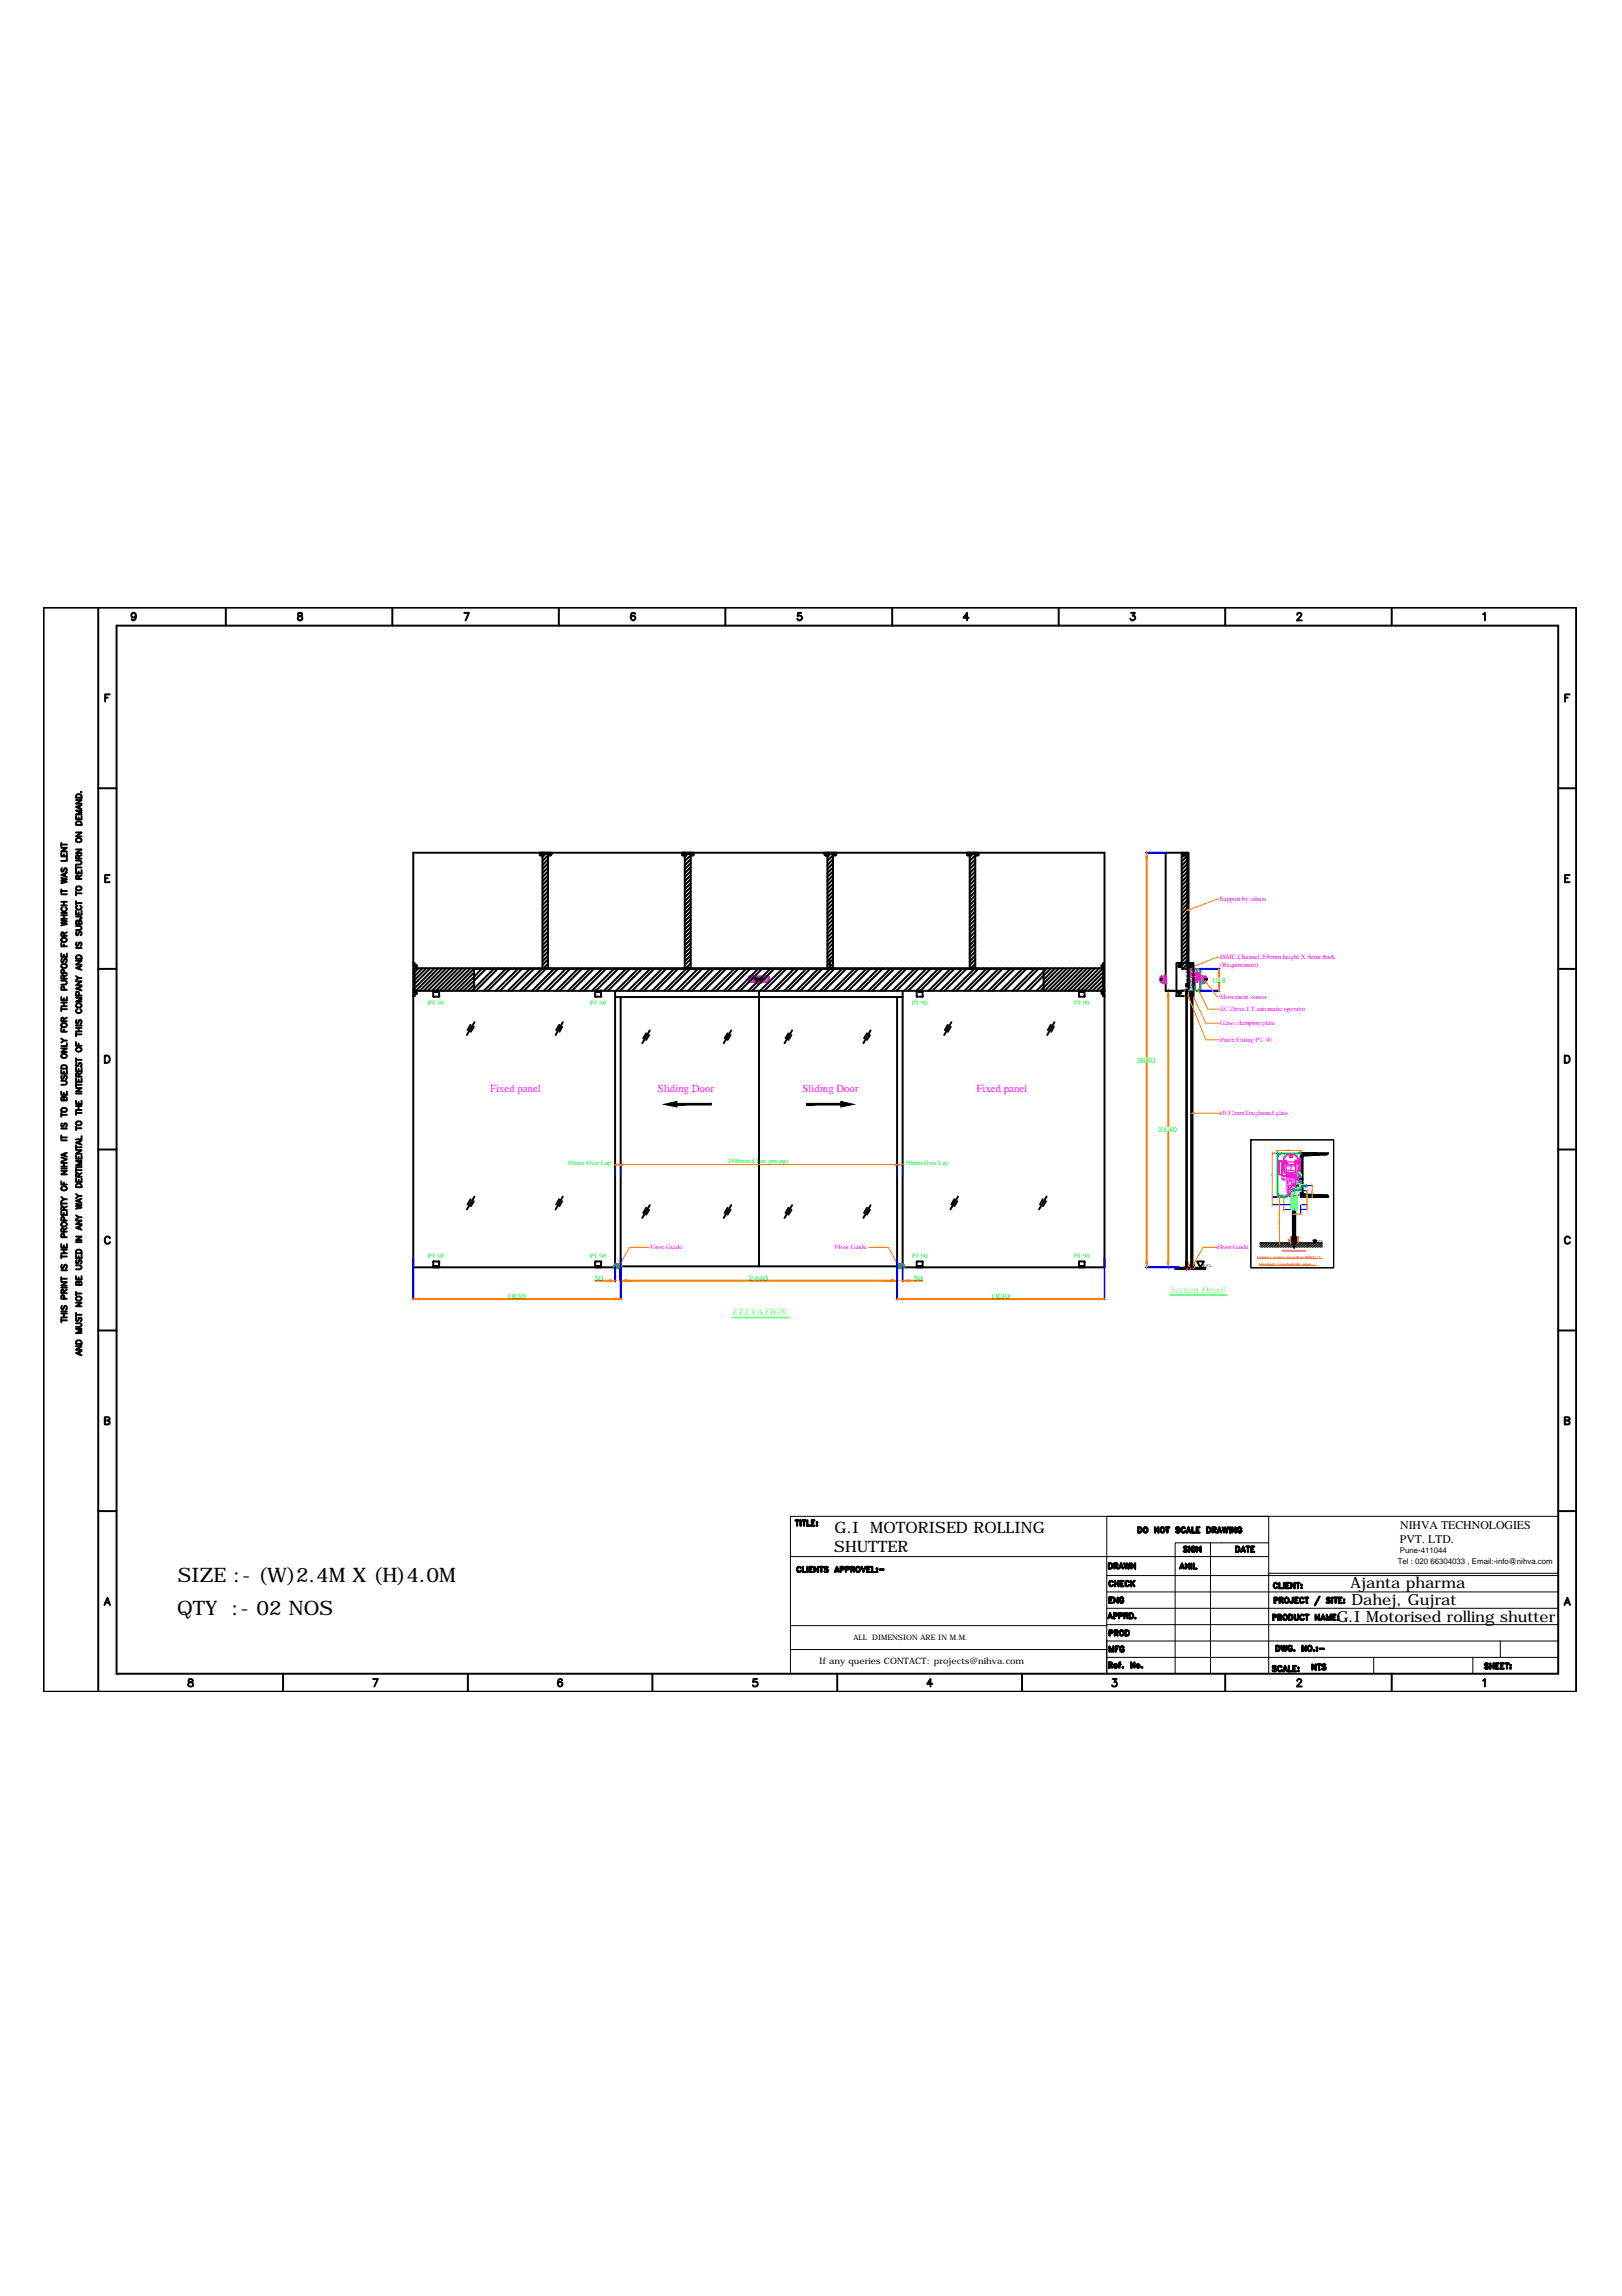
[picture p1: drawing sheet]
<svg xmlns="http://www.w3.org/2000/svg" width="210mm" height="297mm" viewBox="0 0 210 297" stroke-linecap="round" stroke-linejoin="round" font-family="sans-serif">
<defs><g id="words">
<g font-size="2.6">
<text x="22.9" y="208.9">QTY :- 02 NOS</text>
<text x="23" y="204.7">SIZE :- (W)2.4M X (H)4.0M</text>
</g>
<g font-size="2">
<text x="108" y="200.8">SHUTTER</text>
<text x="108" y="198.3">G.I</text>
<text x="112.6" y="198.3">MOTORISED ROLLING</text>
<text x="173" y="209.8">G.I Motorised rolling shutter</text>
<text x="174.8" y="205.4">Ajanta pharma</text>
<text x="174.9" y="207.6">Dahej, Gujrat</text>
</g>
<g font-size="1.5">
<text x="181.2" y="197.8">NIHVA TECHNOLOGIES</text>
<text x="181.2" y="199.6">PVT. LTD.</text>
</g>
<g font-size="1.4" fill="#f0f">
<text x="63.4" y="141.3">Fixed panel</text>
<text x="85.1" y="141.3">Sliding Door</text>
<text x="103.9" y="141.3">Sliding Door</text>
<text x="126.4" y="141.3">Fixed panel</text>
</g>
<g font-size="1.2" fill="#7fff9f">
<text x="151.5" y="167.3">Section Detail</text>
<text x="94.8" y="170.1">ELEVATION</text>
</g>
<text font-size="1.1" x="106" y="215.3">If any queries CONTACT: projects@nihva.com</text>
<g font-size="1" fill="#0f0">
<text x="156.8" y="127.1">194</text>
<text x="147.1" y="137.5">3660</text>
<text x="149.9" y="146.4">2440</text>
<text x="76.9" y="165.7">50</text>
<text x="96.9" y="165.7">2440</text>
<text x="118.2" y="165.7">50</text>
<text x="65.6" y="168">1830</text>
<text x="128.2" y="168">1830</text>
</g>
<g font-size="1">
<text x="180.9" y="202.3">Tel : 020 66304033 , Email:-info@nihva.com</text>
<text x="181.2" y="201">Pune-411044</text>
<text x="110.4" y="212.2">ALL DIMENSION ARE IN M.M.</text>
</g>
<g font-size=".8" fill="#f0f">
<text x="157.9" y="116.6">Support by others</text>
<text x="157.9" y="124.1">ISMC Channel 200mm height X 8mm thick</text>
<text x="157.9" y="125.1">(Requirement)</text>
<text x="157.9" y="130.8">EC Drive LT automatic operator</text>
<text x="157.9" y="129.2">Movement sensor</text>
<text x="157.9" y="132.6">Glass clamping plate</text>
<text x="157.9" y="134.8">Patch Fitting PT-90</text>
<text x="157.8" y="144.3">10/12mmToughened glass</text>
<text x="84.2" y="161.6">Floor Guide</text>
<text x="108" y="161.6">Floor Guide</text>
<text x="157.5" y="161.6">Floor Guide</text>
</g>
<g font-size=".8" fill="#0f0">
<text x="55.4" y="130">PT 90</text>
<text x="76.4" y="130">PT 90</text>
<text x="118" y="130">PT 90</text>
<text x="139" y="130">PT 90</text>
<text x="73.5" y="150.7">50mm Over Lap</text>
<text x="94.2" y="150.5">2440mm Clear passage</text>
<text x="117.2" y="150.7">50mm Over Lap</text>
<text x="55.4" y="162.7">PT 90</text>
<text x="76.4" y="162.7">PT 90</text>
<text x="118" y="162.7">PT 90</text>
<text x="139" y="162.7">PT 90</text>
</g>
<text font-size=".5" x="155.7" y="163.9">F.F.L.</text>
<text font-size=".4" x="170.4" y="160.7">F.F.L.</text>
<g font-size=".4" fill="#f00">
<text x="162.7" y="162.7">Formula for calculating glass height for GEZE EC LT</text>
<text x="163" y="163.6">Glass height = Clear height (X) - 43mm</text>
</g>
<g font-size=".3" fill="#0f0">
<text x="166.6" y="148.8">105</text>
<text x="164.6" y="155.5" transform="rotate(-90 164.6 155.5)">35</text>
<text x="164.6" y="152.3" transform="rotate(-90 164.6 152.3)">194</text>
<text x="166.1" y="155.7" transform="rotate(-90 166.1 155.7)">60</text>
<text x="169.1" y="155.5" transform="rotate(-90 169.1 155.5)">35</text>
<text x="169.1" y="154.6" transform="rotate(-90 169.1 154.6)">27</text>
<text x="169.8" y="154.3" transform="rotate(-90 169.8 154.3)">50</text>
<text x="165.5" y="159.3" transform="rotate(-90 165.5 159.3)">Clear opening hight =X</text>
<text x="166.8" y="160.7" transform="rotate(-90 166.8 160.7)">8</text>
<text x="167.7" y="157.1">30</text>
<text x="169.1" y="156.3" transform="rotate(-90 169.1 156.3)">19</text>
</g>
<text font-size=".3" fill="#f00" x="166" y="161.8">EC LT Section View</text>
</g></defs>
<!-- layer: 0 -->
<g fill="none" stroke="#000" stroke-width=".13">
<path d="M204 78.6v140.3M153 125.4h.6M153 128.1h.6M153 125.3h-.1h.9v2.9l-.9-.1M153 128.1h-.1M153.5 128.2v.7M153.5 127.9h.1M153.5 128.3h.1M153.6 127.9h.1M153.6 125.3l.1 .1M153.6 128.9v-.7v.7M153.6 125.4v2.6"/>
<path d="M153.7 128l-.1 .1M161.9 147.4h10.7v16.6h-10.7zM161.9 147.5h10.7v16.5h-10.7zM168.5 153.5h.3M168.5 153.5h.1M153.5 163.2v.8M153.5 164.2h.1M153.5 163.9h.1M153.6 164.2h.1M153.6 164.3h.1M153.6 163.2v.8v-.8M154.1 163.8h.1"/>
<path d="M154.3 163.8h-.1h.1M154.3 163.8h.1M167.3 160.5h.3h-.2M167.4 160.5h.1M167.6 160.5h.1M156.6 199.6v16.9M164.2 199.6h-12.1v16.9M201.6 196.2h-58.4v20.3v-4.3M102.3 210.3v-14.1h61.9v20.3M102.3 201.4h61.9M102.3 210.3v6.2M102.3 213.4h40.9"/>
<path d="M102.3 210.3h40.9M143.2 203.8h58.4M143.2 214.4h58.4M143.2 206h58.4M143.2 208.1h58.4M143.2 210.2h58.4M143.2 212.3h58.4M164.2 203.5h37.4M177.8 214.4v2.1M190.6 214.4v2.1M194.2 212.3v2.1"/>
</g>
<g fill="none" stroke="#000" stroke-width=".25">
<path d="M5.6 78.6h198.4v140.3h-198.4zM12.7 78.6v140.3M17.6 79.6a.3 .3 0 0 1-.4 .3 .3 .3 0 0 1-.2-.5 .3 .3 0 0 1 .5-.1l.1 .3a.47 .47 0 0 1-.4 .7l-.2-.2M29.2 78.6v2.3M38.6 79.3v.2l.1 .2a.31 .31 0 0 1 .4 .2 .31 .31 0 0 1-.4 .4 .31 .31 0 0 1-.1-.4 .31 .31 0 0 1 .4-.2l.1-.3a.33 .33 0 0 0-.5-.1zM50.8 78.6v2.3M60.1 79.3h.6l-.4 1M72.3 78.6v2.3M82.2 79.4l-.1-.1a.34 .34 0 0 0-.4 .2 .58 .58 0 0 0 .2 .8 .3 .3 0 0 0 .3-.3 .3 .3 0 0 0-.2-.3 .3 .3 0 0 0-.4 .2M93.9 78.6v2.3M103.7 79.3h-.4l-.1 .4a.33 .33 0 0 1 .5 0 .33 .33 0 0 1 0 .5 .33 .33 0 0 1-.5-.1M115.5 78.6v2.3"/>
<path d="M125.4 79.9h-.7l.5-.6v1M137 78.6v2.3M146.4 79.3h.5l-.3 .4a.3 .3 0 0 1 .3 .2 .3 .3 0 0 1-.3 .4h-.1l-.2-.2M158.6 78.6v2.3M167.9 79.5a.29 .29 0 0 1 .3-.2 .29 .29 0 0 1 .2 .3l-.6 .7h.7M180.1 78.6v2.3M191.9 79.5l.3-.2v1M13.6 90.3h.3M14.2 89.8h-.6v1M15.1 80.9h186.5v135.6h-186.5zM202.5 90.3h.4M203.1 89.8h-.6v1"/>
<path d="M7.9 119l.8 .2-.8 .2 .8 .1-.8 .2M7.9 113.6l.8 .1-.8 .2 .8 .2-.8 .2M7.9 110.4v.4h.8v-.4M7.9 109.7h.8l-.8 .5h.8M7.9 109.1v.4M7.9 115.1v.4M7.9 118.9h.8M7.9 118.4h.8M7.9 118.1h.8M7.9 117.1h.8M7.9 116.7h.8M7.9 115.7h.8"/>
<path d="M7.9 115.3h.8M7.9 109.3h.8M8 112.3l-.1 .2 .1 .3 .2-.1 .1-.3 .1-.1 .3 .2-.2 .3M8.1 117.4a.26 .26 0 0 0-.2 .3 .26 .26 0 0 0 .3 .2 .31 .31 0 0 0 .4-.1 .31 .31 0 0 0-.1-.4M8.3 110.5v.3M8.3 116.7v.4M8.3 118.4v.5M8.4 113v.4M8.7 112.9l-.8 .3 .8 .3M8.7 111v.4h-.8M9.8 119.8h.5l.3 .2-.3 .3h-.5M9.8 118.6h.7l.1 .2-.3 .1"/>
<path d="M9.8 117.9v.4h.8v-.4M9.8 112.6v.4h.8v-.4M9.8 111.3h.5l.3 .2-.3 .3h-.5M9.8 109.9h.8l-.8 .5h.8M9.8 107.7h.8l-.8 .5h.8M9.8 105.6v.4h.8v-.4M9.8 103.5h.8l-.8 .5h.8M9.8 112v.5M9.8 115.3v.5M9.8 116.6v.5M9.8 116.8h.8M9.8 115.6h.8"/>
<path d="M9.8 112.2h.8M9.9 108.5a.35 .35 0 0 1 .4-.1 .35 .35 0 0 1 .2 .4 .35 .35 0 0 1-.4 .2 .35 .35 0 0 1-.2-.5zM9.9 106.4a.39 .39 0 0 1 .4-.1 .39 .39 0 0 1 .3 .4h-.8zM9.9 102.9a.39 .39 0 0 1 .4-.1 .39 .39 0 0 1 .3 .4h-.8zM9.9 114.7a.35 .35 0 0 1 .5 0 .35 .35 0 0 1 .1 .4 .35 .35 0 0 1-.4 .1 .35 .35 0 0 1-.2-.4zM10 117.2a.26 .26 0 0 0-.2 .3 .26 .26 0 0 0 .3 .2h.2a.26 .26 0 0 0 .3-.2 .26 .26 0 0 0-.2-.3M10.2 119.3l.1-.2 .3 .2v.2h-.8l.1-.4h.1l.1 .1 .1 .3M10.2 113.7l-.1-.4-.1-.1-.1 .1-.1 .4h.8M10.2 111.1l-.1-.4h-.2l-.1 .4h.8M10.2 105.7v.3M10.2 112.7v.3M10.2 118v.3"/>
<path d="M10.3 104.2v.4M10.5 102.4v.1zM10.6 104.9h-.8l.8 .2-.8 .3h.8M10.6 104.1l-.8 .3 .8 .3M10.6 113.2l-.4 .3M10.6 110.6l-.4 .2M12.7 102h2.4M13.6 113.6h.3M14.2 113.2h-.6v.9h.6M201.6 102h2.4M202.5 113.6h.4M203.1 113.2h-.6v.9h.6"/>
<path d="M7.9 139.8h.5l.3 .2-.3 .3h-.5M7.9 138.5v.4h.8v-.4M7.9 135.6h.8l-.8 .5h.8M7.9 133v.5h.8M7.9 129v.4h.8v-.4M7.9 126.9h.5l.3 .2-.3 .3h-.5M7.9 123.4v.4h.8v-.4M7.9 122v.4h.8M7.9 130.3v.5M7.9 134.4l.4 .2M7.9 130.6h.8M7.9 130.2h.8"/>
<path d="M7.9 129.7h.8M8 139.1l-.1 .2 .1 .3 .2-.1 .1-.3h.3l.1 .2-.2 .2M8 137.8h.5l.2 .2v.3h-.8zM8 136.4a.35 .35 0 0 1 .4-.1 .35 .35 0 0 1 .2 .4 .34 .34 0 0 1-.5 .2 .34 .34 0 0 1-.1-.5zM8 132.4a.35 .35 0 0 1 .4 0 .35 .35 0 0 1 .2 .4 .34 .34 0 0 1-.5 .1 .34 .34 0 0 1-.1-.5zM8 124.8a.35 .35 0 0 1 .4-.1 .35 .35 0 0 1 .2 .4 .34 .34 0 0 1-.5 .1 .34 .34 0 0 1-.1-.4zM8 124l-.1 .2 .1 .3 .2-.1 .2-.4 .2 .1 .1 .2-.2 .2M8 121.4a.36 .36 0 0 1 .4-.1 .36 .36 0 0 1 .2 .4 .34 .34 0 0 1-.5 .2 .34 .34 0 0 1-.1-.5zM8.3 132.1l-.1-.4h-.2l-.1 .4h.8M8.3 126.6l-.1-.4h-.2l-.1 .4h.8M8.3 121.1l-.1-.4-.1-.1-.1 .1-.1 .4h.8M8.3 122.2v.2"/>
<path d="M8.3 123.5v.3M8.3 129.2v.2M8.3 129.7v.5M8.3 133.2v.3M8.3 138.6v.3M8.3 128.1v-.4l-.2-.1h-.1l-.1 .5h.8M8.3 125.9v-.4l-.2-.1-.1 .1-.1 .4h.8M8.7 135v.3h-.8M8.7 134.6h-.4l-.4 .3M8.7 131.7l-.4 .2M8.7 126.2l-.4 .2M8.7 120.6l-.4 .3"/>
<path d="M9.8 139.5v.5h.8v-.5M9.8 138.1v.5h.8v-.5M9.8 134.8v.5h.8M9.8 127h.8l-.8 .5h.8M9.8 124.3h.8l-.8 .5h.8M9.8 133.6v.5M9.8 136.9v.5M9.8 137.1h.8M9.8 133.8h.8M9.8 133.4h.8M9.8 133h.8M9.8 132.7h.8"/>
<path d="M9.8 126.3l.4 .2M9.8 122.6h.8M9.9 123.7a.39 .39 0 0 1 .4-.1 .39 .39 0 0 1 .3 .4h-.8zM9.9 137.5l-.1 .2 .1 .3 .2-.1 .1-.3 .1-.1 .3 .2-.2 .3M9.9 135.6a.35 .35 0 0 1 .5-.1 .35 .35 0 0 1 .1 .4 .34 .34 0 0 1-.4 .1 .34 .34 0 0 1-.2-.4zM9.9 132l-.1 .1 .1 .4 .2-.1 .1-.4h.1l.3 .1-.2 .4M9.9 129.9a.33 .33 0 0 1 .5-.1 .33 .33 0 0 1 0 .5 .35 .35 0 0 1-.4 0 .35 .35 0 0 1-.1-.3zM9.9 121.9l-.1 .2 .1 .3 .2-.1 .1-.3h.3l.1 .2-.2 .2M9.9 120.5l-.1 .2 .1 .3 .2-.1 .1-.3 .1-.1 .3 .2-.2 .3M10 130.6a.26 .26 0 0 0-.2 .2 .26 .26 0 0 0 .3 .3h.2a.26 .26 0 0 0 .3-.2 .26 .26 0 0 0-.2-.3M10.2 139.3l-.1-.4-.1-.1-.1 .1-.1 .4h.8M10.2 133v.4"/>
<path d="M10.2 135v.3M10.2 138.3v.3M10.2 139.7v.3M10.2 128.8v-.4l-.3-.1-.1 .5h.8M10.3 125.1v.3M10.3 127.7v.4M10.6 129h-.8l.8 .3-.8 .3h.8M10.6 127.6l-.8 .3 .8 .2M10.6 126.5h-.4l-.4 .3M10.6 125l-.8 .2 .8 .3M10.6 138.8l-.4 .3M12.7 125.3h2.4"/>
<path d="M13.6 136.6h.3a.51 .51 0 0 1 .3 .4 .51 .51 0 0 1-.3 .5h-.3zM56.3 128.3h.1M56.3 128.3h.2zM56.3 128.3h.2M56.4 128.3h.1M56.5 128.3h.1M56.6 128.3h.1M77.3 128.3h.1M77.3 128.3h.2zM77.3 128.3h.2M77.4 128.3h.1M77.5 128.3h.1"/>
<path d="M97.8 126.7v-.1h.8v.1M97.8 126.6h.1M97.8 126.8h.8M97.8 126.7h.2h-.2zM98 126.7h.1M98.1 126.7h.1h-.2h.1M98.1 126.7h.1zM98.1 126.7h.1M98.2 126.7h.2h-.1h.1h-.2h.1zM98.2 126.7h.1M98.4 126.7h.2h-.2M98.4 126.7h.1"/>
<path d="M98.4 126.7h.2zM98.6 126.6v.2M98.6 126.6h-.8v.2h.8M98.6 126.7h.1M98.6 126.6h.1M98.6 126.6v.1M118.9 128.3h.1M118.9 128.3h.2zM119 128.3h.1M119.1 128.3h.1M119.1 128.3h-.2h.2M139.8 128.3h.1"/>
<path d="M139.9 128.3h.1M139.9 128.3h.2zM139.9 128.3h.2M140 128.3h-.1M140 128.3h.1M140.1 128.3h.1M140.1 128.3h-.1M150.1 126.7h.1M150.1 126.6h.2v.2h-.2M150.1 126.6h.1v.2M150.1 126.6h.1M150.1 126.8h.1"/>
<path d="M150.2 126.7h.1M150.2 126.6h.1M150.2 126.8h.1M153.7 127h.3M154.1 128.1h.5M156 126.7h.1M156 126.6h.1M156 126.7l.1 .1M156 126.8h.1M156 126.6v.1M156.1 126.7h.1M156.1 126.6h-.1v.2"/>
<path d="M156.1 126.6h.1M156.1 126.8h.1M201.6 125.3h2.4M202.5 136.6h.3a.51 .51 0 0 1 .3 .4 .51 .51 0 0 1-.3 .5h-.3zM7.9 156.8v.4h.8v-.4M7.9 152.8v.4h.8M7.9 151.5h.8l-.8 .4h.8M7.9 149.7l.8 .3-.8 .3M7.9 141.2v.4h.8v-.4M7.9 144v.5M7.9 146.9v.5M7.9 155.4v.6"/>
<path d="M7.9 155.7h.8M7.9 154.9l.4 .3M7.9 151.2h.8M7.9 150.9h.8M7.9 150.5h.8M7.9 147.5h.8M7.9 147.2h.8M7.9 146h.8M7.9 144.2h.8M8 158.2a.33 .33 0 0 1 .5 0 .33 .33 0 0 1 0 .4 .35 .35 0 0 1-.4 0 .35 .35 0 0 1-.1-.3zM8 153.5a.33 .33 0 0 1 .5 0 .33 .33 0 0 1 0 .5 .35 .35 0 0 1-.4 0 .35 .35 0 0 1-.1-.4zM8 145.3l-.1 .2 .1 .3 .2-.1 .2-.4 .2 .1 .1 .2-.2 .2"/>
<path d="M8 143.4a.35 .35 0 0 1 .4-.1 .35 .35 0 0 1 .2 .4 .34 .34 0 0 1-.5 .2 .34 .34 0 0 1-.1-.5zM8.3 159.3l-.1-.3-.1-.1h-.1l-.1 .4h.8M8.3 156.5l-.1-.4h-.2l-.1 .4h.8M8.3 142.1l.1-.2 .3 .2v.3h-.8l.1-.5h.1l.1 .1 .1 .4M8.3 141.4v.2M8.3 150.5v.4M8.3 153v.2M8.3 156.9v.3M8.3 157.9v-.4h-.3l-.1 .4h.8M8.4 149.2v.4M8.7 155.2h-.4l-.4 .2M8.7 149.1l-.8 .3 .8 .2"/>
<path d="M8.7 158.9l-.4 .2M8.7 156.1l-.4 .2M9.8 160h.8l-.8 .4h.8M9.8 157.9h.8l-.8 .5h.8M9.8 155.7l.8 .2-.8 .1 .8 .2-.8 .2M9.8 152.4v.5h.8v-.5M9.8 149.5v.4h.8v-.4M9.8 148.8h.8l-.8 .5h.8M9.8 142.4v.4h.8v-.4M9.8 140.8h.8l-.8 .4h.8M9.8 140.1v.5M9.8 143.8v.4"/>
<path d="M9.8 145.8v.4M9.8 148.2v.4M9.8 151.2v.4M9.8 157.2l.4 .3M9.8 154.5l.4 .2M9.8 151.4h.8M9.8 151h.8M9.8 148.4h.8M9.8 146h.8M9.8 144h.8M9.8 143.6h.8M9.8 143.1h.8"/>
<path d="M9.8 141.5h.8M9.8 140.3h.8M9.9 153.2a.39 .39 0 0 1 .4 0 .39 .39 0 0 1 .3 .4h-.8zM9.9 145.1a.35 .35 0 0 1 .5 0 .35 .35 0 0 1 .1 .4 .34 .34 0 0 1-.5 .1 .34 .34 0 0 1-.1-.5zM10.2 152.2l-.1-.4h-.1h-.1l-.1 .4h.8M10.2 142.6v.2M10.2 143.1v.5M10.2 149.6v.3M10.2 152.6v.3M10.3 147.7v.3M10.3 155.2v.3M10.3 158.7v.3"/>
<path d="M10.6 158.5l-.8 .3 .8 .3M10.6 157.5h-.4l-.4 .2M10.6 155.1l-.8 .3 .8 .2M10.6 154.7h-.4l-.4 .3M10.6 150.2h-.8l.8 .3-.8 .2h.8M10.6 147.6l-.8 .2 .8 .3M10.6 147v.4h-.8M10.6 151.8l-.4 .2M12.7 148.7h2.4M166.8 154.7h.9M168 152.5h.6M168.3 151.1l.2 .2"/>
<path d="M168.3 149.2l.4 .3M168.3 149.3l.3 .3M168.3 149.6l.2 .2M168.3 149.7l.2 .2M168.3 149.9l.2 .2M168.3 150l.2 .2M168.3 150.2l.2 .2M168.3 150.3l.2 .2M168.3 150.4l.2 .2M168.3 150.6l.2 .2M168.3 150.7l.2 .2M168.3 150.8l.2 .2"/>
<path d="M168.3 151l.2 .2M168.3 151.3l.2 .2M168.3 151.4l.2 .2M168.3 151.6l.2 .2M168.3 151.7l.2 .2M168.3 151.8l.2 .3M168.3 152l.2 .2M168.3 152.1l.2 .2M168.3 152.3l.2 .2M168.3 152.4l.2 .2M168.3 152.5l.2 .2M168.3 152.7l.2 .2"/>
<path d="M168.3 152.8l.2 .2M168.3 153l.2 .2M168.3 153.1l.2 .2M168.3 153.2l.2 .3M168.3 153.4l.2 .1M168.3 153.5h.1M168.3 153.7l.2 .2M168.3 153.8l.2 .2M168.3 153.9l.2 .2M168.3 154.2l.7 .7M168.3 154.3l.5 .6M168.3 154.5l.4 .4"/>
<path d="M168.3 154.6l.2 .3M168.3 154.8l.1 .1M168.5 153.2h.1M168.5 149.2l.3 .3-.2 .2-.3-.3M168.5 153.7h.1M168.5 149.7v4.6l-.2-.2M168.6 154.3l.2 .2M168.6 149.2l.4 .3M168.8 154.5l2.9 .1M168.8 149.2l.3 .3M168.8 154.5l.3 .4M168.9 149.2l.3 .3"/>
<path d="M168.9 154.5l.4 .4M169.1 149.2l.2 .3M169.1 154.6l.3 .3M169.2 149.2l.3 .3M169.2 154.6l.4 .3M169.3 149.2l.3 .3M169.4 154.6l.3 .3M169.5 149.2l.3 .2M169.5 154.6l.3 .3M169.6 149.2l.3 .2M169.7 154.6l.3 .3M169.8 149.2l.2 .2"/>
<path d="M169.8 154.6l.3 .3M169.9 149.2l.3 .2M170 154.6l.2 .3M170 149.2l.3 .2M170.1 154.6l.3 .3M170.2 149.4l-1.4 .1M170.2 149.2l.2 .2M170.2 149.4l.2-.2h-2.1v5.7h3.6M170.3 154.6l.2 .3M170.3 149.2l.3 .2M170.4 154.6l.3 .3M170.4 149.2l.3 .2"/>
<path d="M170.5 154.6l.3 .3M170.6 149.2l.2 .2M170.7 154.6l.3 .3M170.7 149.2l.3 .2M170.8 154.6l.3 .3M170.9 149.2l.2 .2M171 149.2l.3 .2M171 154.6l.2 .3M171.1 154.6l.3 .3M171.2 149.2l.2 .2M171.3 149.2l.2 .2M171.3 154.6l.2 .3"/>
<path d="M171.4 149.2l.2 .2M171.4 154.6l.2 .3M171.6 149.2l.2 .2M171.6 154.6l.2 .3M171.7 154.6l.2 .2M171.7 149.2l.1 .1M171.7 154.6l.1 .2M171.8 149.2h.1M201.6 148.7h2.4M7.9 165.9h.8l-.8 .4h.8M7.9 161v.4h.8v-.4M7.9 170.8h.8"/>
<path d="M7.9 162.3v.5M7.9 165.2v.5M7.9 170.6v.5M7.9 170.4h.8M7.9 169.9h.8M7.9 169.7h.8M7.9 166.6h.8M7.9 165.4h.8M7.9 164.3h.8M7.9 162.6h.8M7.9 162.1h.8M7.9 161.7h.8"/>
<path d="M8 169l-.1 .1 .1 .3h.2l.1-.4h.1l.3 .1-.2 .3M8 163.6l-.1 .2 .1 .3 .2-.1 .2-.3 .1-.1 .2 .2-.2 .3M8.3 167.3l-.1-.4-.1-.1-.1 .1-.1 .4h.8M8.3 161.1v.3M8.3 161.7v.4M8.3 169.9v.5M8.3 168v-.4h-.3l-.1 .4h.8M8.3 160.1v-.5h-.3l-.1 .5h.8M8.7 166.8l-.4 .3M9.8 174.2h.8l-.8 .4h.8M9.8 171.2h.6l.2 .2-.3 .3h-.5M9.8 168.5h.8l-.8 .5h.8"/>
<path d="M9.8 165.1v.4h.8v-.4M9.8 163.7h.5l.3 .2-.3 .3h-.5M9.8 162.3v.5h.8v-.5M9.8 170.1h.8M9.8 167.1v.5M9.8 169.8v.5M9.8 167.3h.8M9.8 160.7h.8M9.9 173.5a.39 .39 0 0 1 .4-.1 .39 .39 0 0 1 .3 .5h-.8zM9.9 170.5l-.1 .1 .1 .3 .2-.1 .1-.3h.3l.1 .3-.2 .1M9.9 167.8a.35 .35 0 0 1 .5-.1 .35 .35 0 0 1 .1 .4 .34 .34 0 0 1-.4 .2 .34 .34 0 0 1-.2-.5zM9.9 163l-.1 .2 .1 .3 .2-.1 .2-.4 .2 .1 .1 .2-.2 .2"/>
<path d="M9.9 161.7h.5l.2 .2v.2h-.8zM10.2 165.9l.1-.1 .3 .1v.3h-.8l.1-.4h.1l.1 .1 .1 .3M10.2 162.5v.3M10.2 165.3v.2M10.3 174.9v.3M10.6 174.8l-.8 .2 .8 .3M10.6 171.9h-.8l.8 .3-.8 .3h.8M12.7 172.1h2.4M14.2 160.2a.38 .38 0 0 0-.5-.2 .38 .38 0 0 0-.1 .5 .35 .35 0 0 0 .2 .4 .35 .35 0 0 0 .4-.2M56.3 163.9h.1M56.3 163.8l.1 .1M56.3 163.8h.1"/>
<path d="M56.3 163.8l.2 .1zM56.3 163.9h.2M56.3 163.8h.2M56.4 163.9h.1M56.4 163.8h.1M56.5 163.9h.1M56.5 163.8h.1M56.6 163.8v.1M77.3 163.9h.1M77.3 163.8v.1M77.3 163.8h.1M77.3 163.8l.2 .1z"/>
<path d="M77.3 163.9h.2M77.3 163.8h.2M77.4 163.9h.1M77.4 163.8h.1M77.5 163.8h.1M77.5 163.9h.1M77.5 163.8v.1M118.9 163.8h.1M118.9 163.9h.1M119 163.9h.1M118.9 163.8l.2 .1zM119 163.8h.1"/>
<path d="M119.1 163.9h.1M119.1 163.8v.1M119.1 163.8h-.2l.2 .1M119.1 163.8h.1M139.8 163.8v.1M139.9 163.9h.1M139.9 163.8h.1M139.9 163.8l.2 .1zM139.9 163.9h.2M139.9 163.8h.2M140 163.9h.1M140 163.8h.1"/>
<path d="M140.1 163.9h.1M140.1 163.8l-.1 .1M140.1 163.8h.1M154.1 163.6v.1M154.1 163.7h.1M154.1 163.6h.1M154.1 163.7v.2M154.3 163.7h.1M154.4 163.6l-.1 .1M154.4 163.7h.1M154.4 163.6h.1M154.4 163.7v.2"/>
<path d="M167.2 160.8h.2M167.2 160.1h.1M167.3 160.1h.1M167.3 160.1v.5M167.5 160.8h.3M167.6 160.1h.1M167.6 160.1h.1v.5M201.6 172.1h2.4M203.2 160.2a.38 .38 0 0 0-.5-.2 .38 .38 0 0 0-.2 .5 .35 .35 0 0 0 .3 .4 .35 .35 0 0 0 .4-.2M12.7 195.5h2.4M13.6 183.8l.5-.1 .1-.2-.2-.2h-.4v1l.6-.1v-.2l-.2-.2M102.9 196.7h.5z"/>
<path d="M103.1 196.7v.7l.1-.7M103.6 197.4v-.7v.7M103.8 196.7h.5zM104 196.7v.7l.1-.7M104.5 196.7v.7h.4h-.4zM105 196.7h.4h-.3v.7h.3h-.4zM105.1 197h.2l-.2 .1M105.7 197l.1-.1v.1zM105.7 197.4l.1-.1v.1zM105.7 197h.1M105.7 197.4h.1M147.3 197.6h.2a.41 .41 0 0 1 0 .7h-.2z"/>
<path d="M147.3 197.6h.2a.38 .38 0 0 1 0 .6h-.2zM148.1 197.6a.33 .33 0 0 1 .4 .3 .33 .33 0 0 1-.4 .3l-.1-.2zM149.5 197.6l.4 .6v-.6v.7l-.4-.6v.6zM150.2 197.7a.31 .31 0 0 1 .4 0 .31 .31 0 0 1 0 .4 .31 .31 0 0 1-.4 .1zM150.2 197.7l.2-.1a.3 .3 0 0 1 .3 .4 .3 .3 0 0 1-.4 .2l-.1-.1zM150.9 197.6h.4zM151.1 197.6v.7v-.7M152.2 197.6h.3l.2 .1-.2-.1-.3 .1v.1l.5 .3-.2 .2-.3-.1h.2h.2l-.1-.2-.3-.2zM153 197.6h.2l.2 .1-.2-.1a.3 .3 0 0 0-.3 .3 .3 .3 0 0 0 .4 .3l.1-.1-.1 .1a.34 .34 0 0 1-.5-.2 .34 .34 0 0 1 .2-.4zM153.6 198.3h.1M153.6 198.1h.4M153.8 197.6l.3 .7-.3-.6-.2 .6z"/>
<path d="M154.3 197.6v.6l.4 .1h-.4zM154.9 197.6h.4h-.4v.7h.4l-.4-.1M154.9 197.9h.2l-.2 .1M156.2 197.6h.2a.38 .38 0 0 1 .3 .3 .38 .38 0 0 1-.3 .4h-.2zM156.2 197.6h.2a.34 .34 0 0 1 .3 .3 .34 .34 0 0 1-.3 .3h-.2zM156.9 197.9h.4v-.2l-.4-.1v.7v-.7h.3l.2 .1-.1 .2-.4 .1M157.1 198l.3 .3-.2-.3M157.5 198.3h.1M157.6 198.1h.4M157.8 197.6l.2 .7-.2-.6-.3 .6zM158.2 197.6l.2 .6 .2-.6 .1 .6 .2-.6-.2 .7-.1-.6-.2 .6zM159.1 197.6l.1 .7z"/>
<path d="M159.4 197.6l.5 .6v-.6v.7l-.4-.6-.1 .6zM160.2 197.7l.3-.1 .2 .1a.25 .25 0 0 0-.3-.1 .25 .25 0 0 0-.2 .3v.1a.21 .21 0 0 0 .2 .3 .21 .21 0 0 0 .2-.3h-.1h.2a.26 .26 0 0 1-.3 .3 .26 .26 0 0 1-.2-.3zM201.6 195.5h2.4M202.5 183.8l.5-.1 .1-.2-.2-.2h-.4v1l.6-.1v-.2l-.2-.2M13.5 207.6l.4-.9 .3 .9M13.6 207.3h.5M24.4 217.3v.3h.3a.3 .3 0 0 1 .3 .2 .3 .3 0 0 1-.1 .3l-.3 .1a.31 .31 0 0 1-.2-.4 .31 .31 0 0 1 .4-.2h.1v-.2a.32 .32 0 0 0-.5-.1zM36.6 216.5v2.4M48.3 217.2h.6l-.5 1M60.6 216.5v2.4M72.7 217.4v-.1a.27 .27 0 0 0-.3-.1 .27 .27 0 0 0-.2 .2v.7a.3 .3 0 0 0 .5 0 .3 .3 0 0 0 0-.4 .3 .3 0 0 0-.5 0v.1M84.4 216.5v2.4"/>
<path d="M98 217.2h-.5v.4a.34 .34 0 0 1 .5 0 .34 .34 0 0 1-.1 .5 .34 .34 0 0 1-.5-.1M103.2 202.8l.3-.1 .1 .2a.25 .25 0 0 0-.2-.2 .25 .25 0 0 0-.2 .2v.2a.24 .24 0 0 0 .2 .3 .24 .24 0 0 0 .2-.2 .26 .26 0 0 1-.2 .2 .26 .26 0 0 1-.3-.3zM103.9 202.7v.7h.4h-.4zM104.5 202.7v.7zM104.7 202.7h.5h-.4v.7h.4h-.5zM104.8 203h.2h-.2M105.4 202.7l.4 .6 .1-.6v.7l-.5-.6v.6zM106.1 202.7h.4zM106.3 202.7v.7v-.7M106.7 202.8l.2-.1 .3 .1-.5-.1v.2l.4 .2 .1 .2-.1 .1h-.4v-.1l.3 .1 .1-.2-.1-.2-.3-.1zM108 203.4h.1M108.1 203.2h.4"/>
<path d="M108.3 202.7l.3 .7-.3-.6-.3 .6zM108.3 216.5v2.4M108.8 202.7h.4l-.1 .3h-.3h.3l.1-.1-.1-.2h-.3v.7zM109.4 202.7h.5l-.1 .3h-.3h.2l.2-.1-.1-.2h-.3v.7zM110.1 202.7h.4v.3h-.3h.3v-.1v-.2h-.3v.7zM110.3 203l.2 .4-.1-.4M110.8 202.8l.1-.1a.33 .33 0 0 1 .4 .4 .33 .33 0 0 1-.4 .3l-.1-.3zM110.9 202.7a.31 .31 0 0 1 .4 .3 .31 .31 0 0 1-.4 .3l-.1-.2zM111.5 202.7l.2 .6 .3-.6-.3 .7zM112.2 202.7h.4h-.4v.7h.4h-.4zM112.2 203h.3h-.3M112.9 202.7v.7h.4h-.4z"/>
<path d="M113.4 202.9h.1l.1 .1h-.1zM113.5 202.9h.1M113.5 203.3l.1 .1h-.2zM113.5 203.3h.1M113.8 203l.6 .1zM120.7 217.8h-.7l.4-.6v1M132.3 216.5v2.4M143.5 202.2h.2a.41 .41 0 0 1 0 .7h-.2zM143.5 206.7h.4h-.3v.6h.3h-.4zM143.5 202.3h.2a.38 .38 0 0 1 0 .6h-.2zM143.5 215.4l.4-.1v-.1l-.4-.1v.7v-.7h.3l.1 .1v.2h-.4M143.5 215.8h.1"/>
<path d="M143.6 213l.2 .6 .3-.6v.7v-.6l-.3 .6-.2-.6v.6zM143.6 207h.2h-.2M143.6 211.2h.3v-.2l-.3-.1v.7v-.7h.3v.3l-.3 .1M143.6 204.6l.3-.1 .1 .2a.25 .25 0 0 0-.2-.1 .25 .25 0 0 0-.2 .2v.1a.25 .25 0 0 0 .1 .3 .25 .25 0 0 0 .3-.1 .26 .26 0 0 1-.3 .1 .26 .26 0 0 1-.2-.3zM143.7 208.7l.2 .7-.2-.6-.3 .6zM143.7 215.4l.2 .4-.2-.4M143.8 209.2h-.3h.4M143.9 206.7h.1M144 217.2h.5l-.3 .4h.2a.33 .33 0 0 1 0 .5 .33 .33 0 0 1-.5-.1M144.2 208.7v.7v-.7M144.2 209.4h.1M144.2 208.7h.3l.1 .1-.1 .2h-.3h.3v-.1v-.2z"/>
<path d="M144.2 206.7l.4 .6 .1-.6v.6l-.5-.5v.5zM144.2 215.4l.2-.1 .1 .2h-.3h.3v-.2h-.1a.2 .2 0 0 0-.2 .3 .2 .2 0 0 0 .3 0l-.1 .2-.2-.1zM144.2 202.6l.4-.1v-.2h-.4v.6v-.7l.4 .1v.3h-.4M144.3 211.2h.3v-.2l-.3-.1-.1 .7v-.7h.4v.3l-.3 .1M144.3 204.5v.7zM144.3 204.9h.4M144.4 213h.4h-.4v.7zM144.4 213.3h.2l-.2 .1M144.4 202.6l.2 .3zM144.5 211.3l.2 .3zM144.7 204.5l.1 .7zM144.8 215.3h.2z"/>
<path d="M144.8 208.7h.4l.1 .1-.1 .2h-.4h.3l.1-.1-.1-.2h-.3v.7zM144.9 202.8h.4M144.9 215.1l-.1 .7v-.6l.2-.1h-.1M144.9 202.7h.4M145 213.1l.1-.1h.2l.1 .1a.25 .25 0 0 0-.3-.1 .25 .25 0 0 0-.1 .3v.1a.23 .23 0 0 0 .2 .3 .23 .23 0 0 0 .2-.3h-.1h.1a.26 .26 0 0 1-.2 .3 .26 .26 0 0 1-.3-.3zM145 211v-.1a.33 .33 0 0 1 .4 .4 .33 .33 0 0 1-.4 .3l-.1-.3zM145 206.7h.3l.1 .1a.24 .24 0 0 0-.3-.1 .24 .24 0 0 0-.2 .2v.2a.22 .22 0 0 0 .2 .3 .22 .22 0 0 0 .2-.3h-.1h.2a.26 .26 0 0 1-.2 .3 .26 .26 0 0 1-.3-.3zM145 204.5h.4l-.4 .1v.6h.4h-.4zM145 204.9h.3h-.3M145.1 202.2l.2 .7-.2-.5-.3 .5zM145.3 215.7v-.1v.2zM145.3 215.7h.1"/>
<path d="M145.5 208.7h.4v.1v.2h-.4h.3l.1-.1v-.2h-.4v.7zM145.5 202.2l.2 .7 .2-.7 .1 .7 .2-.7-.2 .7-.1-.5-.2 .5zM145.6 210.9h.3a.4 .4 0 0 1 .2 .4 .4 .4 0 0 1-.2 .3h-.3zM145.7 209l.2 .4-.2-.4M145.7 210.9h.2a.33 .33 0 0 1 .2 .4 .33 .33 0 0 1-.2 .3h-.2zM145.7 204.6l.3-.1 .1 .2-.1-.1a.32 .32 0 0 0-.3 .3 .32 .32 0 0 0 .3 .3l.1-.1-.1 .1a.35 .35 0 0 1-.4-.2 .35 .35 0 0 1 .1-.4zM146.1 208.7h.3a.35 .35 0 0 1 .3 .3 .35 .35 0 0 1-.3 .4h-.3zM146.2 208.7a.36 .36 0 0 1 .4 .2 .36 .36 0 0 1-.2 .5h-.2zM146.4 204.5v.7zM146.4 215.1l.4 .5v-.5v.7l-.4-.6v.6zM146.4 215.8h.1M146.4 202.2l.5 .7v-.7v.7l-.5-.5v.5z"/>
<path d="M146.5 204.8l.3 .4-.3-.4M146.8 204.5l-.4 .4 .4-.4M146.9 209.3h.1v.1zM146.9 209.3h.1M147.7 215.7l.1-.1v.1v.1zM147.8 215.7h.1M152.8 202.8h.4M152.8 202.8h.3M153 202.3l.2 .6-.2-.5-.3 .5zM153.2 200.2l.1-.1 .3 .1-.4-.1v.2l.4 .2v.2h-.4h.3l.1-.1v-.2l-.4-.1zM153.4 202.3l.5 .6v-.6v.6l-.4-.5-.1 .5zM153.9 200.8v-.7v.7"/>
<path d="M154.1 202.3l.1 .6zM154.3 200.1h.2l.2 .1a.25 .25 0 0 0-.3-.1 .25 .25 0 0 0-.2 .2l.1 .4h.2l.1-.1v-.1l-.1-.1h.2v.2a.26 .26 0 0 1-.4 .2 .26 .26 0 0 1-.2-.3zM154.5 202.3v.6h.4h-.4zM154.9 200.1l.4 .6 .1-.6v.7l-.5-.6v.6zM158.6 216.5v2.4M159.9 200.1h.3a.4 .4 0 0 1 .2 .3 .4 .4 0 0 1-.2 .4h-.3zM160 200.1h.2a.34 .34 0 0 1 .2 .4 .34 .34 0 0 1-.4 .2zM160.7 200.6h.4M160.9 200.1l.2 .7-.2-.6-.3 .6zM161.3 200.1h.4zM161.5 200.1v.7v-.7M161.9 200.1h.4h-.4v.6l.4 .1h-.4z"/>
<path d="M161.9 200.4h.3h-.3M164.7 215.6l.2-.1 .3 .1h-.5v.1l.4 .2 .1 .2-.1 .1h-.4v-.1l.3 .1 .1-.2-.4-.2zM164.7 209.2h.4v-.2l-.4-.1v.7v-.7l.4 .1v.2l-.4 .1M164.7 209.6h.1M164.9 204.9l.3-.1 .1 .1a.25 .25 0 0 0-.2-.1 .25 .25 0 0 0-.2 .2v.2a.25 .25 0 0 0 .1 .2 .25 .25 0 0 0 .3-.1 .26 .26 0 0 1-.3 .2 .26 .26 0 0 1-.2-.3zM164.9 207h.3l.1-.2-.4-.1v.7v-.7h.3l.2 .1-.2 .3h-.3M164.9 207.4h.1M165.2 212.9a.38 .38 0 0 1 .4 .4 .38 .38 0 0 1-.4 .3zM165.2 212.9a.33 .33 0 0 1 .4 .4 .33 .33 0 0 1-.4 .3zM165.4 215.6l.3-.1 .2 .2-.2-.1a.31 .31 0 0 0-.3 .3 .31 .31 0 0 0 .3 .3l.2-.1-.2 .1a.35 .35 0 0 1-.4-.2 .35 .35 0 0 1 .1-.4zM165.4 209.2h.3v-.2l-.3-.1v.7v-.7l.4 .1v.2l-.4 .1M165.4 209.6h.1"/>
<path d="M165.5 204.8l.1 .6 .4 .1h-.5zM165.6 209.3l.2 .3-.2-.3M165.6 207h.4v-.2l-.4-.1v.7v-.7h.3l.1 .1v.2l-.4 .1M165.8 207.1l.2 .3-.2-.3M165.8 212.9l.2 .6 .2-.6 .1 .6 .2-.6-.2 .7-.1-.6-.2 .6zM166 216.2h.1M166.1 209l.1-.1a.35 .35 0 0 1 .4 .3 .35 .35 0 0 1-.2 .4 .38 .38 0 0 1-.3-.6zM166.1 209h.1a.31 .31 0 0 1 .4 .3 .31 .31 0 0 1-.4 .3zM166.1 216.1h.4M166.1 204.8l.1 .7zM166.1 216h.4M166.3 206.8l.1-.1a.35 .35 0 0 1 .4 .2 .35 .35 0 0 1-.2 .5l-.3-.1z"/>
<path d="M166.3 215.5l.3 .7-.3-.6-.3 .6zM166.4 204.8h.4h-.3v.6l.3 .1h-.4zM166.5 205.1h.2h-.2M166.8 215.5v.7h.4h-.4zM166.8 213l.2-.1 .2 .2a.25 .25 0 0 0-.3-.2 .25 .25 0 0 0-.2 .2v.2a.23 .23 0 0 0 .3 .3 .23 .23 0 0 0 .2-.3h-.2h.2a.26 .26 0 0 1-.3 .3 .26 .26 0 0 1-.2-.3zM166.8 208.9h.3a.41 .41 0 0 1 0 .7h-.3zM166.8 208.9h.3a.38 .38 0 0 1 0 .7h-.3zM167.1 204.8l.4 .6v-.6v.7l-.4-.6v.6zM167.3 206.7v.5v.1l-.2 .1-.1-.2 .1 .1h.2zM167.4 215.6l.3-.1h-.3v.7h.3h-.3M167.4 215.9h.2h-.2M167.4 213.5h.1v.1z"/>
<path d="M167.5 213.5h.1M167.5 208.9l.1 .6 .3 .1 .1-.7v.5l-.2 .2-.2-.1zM167.6 206.7h.4h-.4v.6l.4 .1h-.4zM167.6 207h.2l-.2 .1M167.7 204.8h.5zM167.9 217.5l.1-.3h.2l.2 .2v.2l-.6 .6h.7M168 204.8v.7v-.7M168 215.8h.1zM168 216.2h.1zM168 215.8h.1M168 216.2h.1M168.2 206.8l.3-.1 .2 .1a.25 .25 0 0 0-.3-.1 .25 .25 0 0 0-.2 .3v.1a.25 .25 0 0 0 .2 .2 .25 .25 0 0 0 .3-.1 .26 .26 0 0 1-.3 .2 .26 .26 0 0 1-.2-.3z"/>
<path d="M168.3 209l.2-.1 .2 .1h-.1a.3 .3 0 0 0-.4 .3 .3 .3 0 0 0 .5 .2v-.1a.24 .24 0 0 1-.3 .2 .24 .24 0 0 1-.2-.3zM168.4 205l.1 .1h-.1zM168.4 205.4h.1l-.1 .1zM168.4 205.4h.1M168.5 212.9l.5 .6v-.6v.7l-.5-.6v.6zM168.5 213.6h.1M168.9 206.7h.4zM168.9 208.9h.4zM169.1 206.7v.7v-.7M169.1 207.4h.1M169.1 208.9v.7v-.7M169.3 213v-.1a.33 .33 0 0 1 .5 .4 .33 .33 0 0 1-.5 .3l-.1-.3z"/>
<path d="M169.8 215.3l.4 .6 .1-.6v.7l-.4-.6-.1 .6zM170 213.5h.1v.1zM170 213.5h.1M170.2 208.9l.5 .6v-.6v.7l-.4-.6-.1 .6zM170.4 213.1l.1 .1h-.1zM170.4 213.5l.1 .1h-.1zM170.4 213.5h.1M170.5 215.3h.4zM170.7 215.3v.7v-.7M170.7 216h.1M170.7 206.5l-.5 1.1zM170.7 213.3h.6z"/>
<path d="M171 209.4h.4M171.1 215.4l.2-.1 .2 .1h-.4l.1 .2 .3 .1v.3h-.2l-.2-.1 .2 .1 .2-.1v-.2l-.4-.1zM171.2 208.9l.3 .7-.3-.6-.3 .6zM171.7 208.9l.2 .6 .3-.6v.7v-.6l-.3 .6-.2-.6v.6zM171.8 206.7h.2l.1 .1-.1-.1-.3 .1 .1 .2 .3 .2v.1l-.1 .1-.3-.1h.4v-.2l-.4-.2v-.1zM172.4 207.4v-.7v.7M172.5 208.9h.4h-.4v.7h.4h-.4zM172.5 209.2h.2l-.2 .1M172.6 206.7h.5zM172.8 206.7v.7l.1-.7M173.1 209.2l.1-.1v.1zM173.1 209.6l.1-.1v.1z"/>
<path d="M173.2 209.2h.1M173.2 209.6h.1M173.2 206.7h.5h-.4v.6l.4 .1h-.5zM173.3 207h.2l-.2 .1M173.9 206.9l.1 .1h-.1zM173.9 207h.1M173.9 207.3h.1l-.1 .1zM180.1 216.5v2.4M191.9 217.4l.3-.2v1M192.1 215.3l.2-.1 .3 .1h-.4v.1l.4 .2-.1 .3h-.2l-.2-.1 .2 .1 .3-.1-.1-.2-.3-.2zM192.8 215.2l.1 .7zM192.9 215.5h.4"/>
<path d="M192.9 215.6h.4M193.3 215.2v.7zM193.6 215.2h.4h-.4v.7h.4h-.4M193.6 215.5h.2l-.2 .1M194.2 215.2h.4h-.4v.7h.4h-.4M194.2 215.5h.3l-.3 .1M194.8 215.2h.5zM195 215.2v.7v-.7M195.4 215.4l.2 .1h-.1zM195.4 215.8h.1l.1 .1h-.1zM195.5 215.8h.1M202.5 207.6l.3-.9 .4 .9"/>
<path d="M202.6 207.3h.4"/>
<circle cx="148.2" cy="197.9" r=".29"/>
<circle cx="145.2" cy="211.2" r=".29"/>
<circle cx="147.3" cy="215.5" r=".19"/>
<circle cx="147.3" cy="215.5" r=".23"/>
<circle cx="166.5" cy="207" r=".3"/>
<circle cx="169.5" cy="213.2" r=".29"/>
</g>
<!-- layer: FIN -->
<g fill="none" stroke="#000" stroke-width=".25">
<path d="M69.9 110.4l.3 .1zM69.9 110.7h.1M69.9 110.6h.2M69.9 110.5v.2M70 110.6h-.1M70 110.5v.1M70.1 110.5v.2h-.2M70.1 110.7h.1M70.1 110.3l-.2 .1M70.1 110.6l.1-.1h-.3v.1M70.2 110.5h.1M70.2 110.3h1.1v.1h-1.1z"/>
<path d="M70.2 110.4h-.4v-.1h.4v15l-2.9 2.9M70.2 110.4h.1M70.2 110.3v.1M70.5 110.6l-.3 .3M70.5 110.5h.1M70.8 110.3l-.2 .1M70.9 110.7l-.7 .7M70.9 111.2l-.7 .7M70.9 111.7l-.7 .7M70.9 112.2l-.7 .7M70.9 112.7l-.7 .8M70.9 113.2l-.7 .8"/>
<path d="M70.9 113.7l-.7 .8M70.9 114.3l-.7 .7M70.9 114.8l-.7 .7M70.9 115.3l-.7 .8M70.9 115.8l-.7 .8M70.9 116.4l-.7 .7M70.9 116.9l-.7 .7M70.9 117.4l-.7 .8M70.9 117.9l-.7 .8M70.9 118.4l-.7 .8M70.9 119l-.7 .7M70.9 119.5l-.7 .7"/>
<path d="M70.9 120l-.7 .7M70.9 110.3v15M71 110.6v-.1h.3v.1h-.3M71 110.4l.3 .1zM71 110.5v.2h.2M71 110.6h.1M71 110.7h.1M71.1 110.6h-.1M71.1 110.5v.1M71.1 110.6h.1M71.2 110.7h.1M71.2 110.3l-.2 .1"/>
<path d="M71.2 110.5v.2M71.3 110.5h.1M71.3 110.4h.1M88.4 110.7h.1M88.4 110.5v.2M88.4 110.5l.1 .1h.1M88.5 110.3l-.1 .1M88.5 110.5v.2h-.1M88.5 110.7h.1M88.6 110.5v.1h-.3h.2M88.6 110.6h-.1M88.6 110.3h1.1v.1h-1.1z"/>
<path d="M88.6 110.4h-.4v-.1h.4v15M88.6 110.4h-.3l.3 .1h-.3v.1M88.6 110.4h.1M88.7 110.3l-.1 .1M88.9 110.6l-.3 .3M89 110.5h.1M89.2 110.3l-.2 .1M89.4 110.3v15l-2.9 2.9M89.4 110.7l-.8 .7M89.4 111.2l-.8 .7M89.4 111.7l-.8 .7M89.4 112.2l-.8 .7"/>
<path d="M89.4 112.7l-.8 .8M89.4 113.2l-.8 .8M89.4 113.7l-.8 .8M89.4 114.3l-.8 .7M89.4 114.8l-.8 .7M89.4 115.3l-.8 .8M89.4 115.8l-.8 .8M89.4 116.4l-.8 .7M89.4 116.9l-.8 .7M89.4 117.4l-.8 .8M89.4 117.9l-.8 .8M89.4 118.4l-.8 .8"/>
<path d="M89.4 119l-.8 .7M89.4 119.5l-.8 .7M89.4 120l-.8 .7M89.4 110.6h.2M89.5 110.7h.1M89.5 110.5v.2M89.5 110.5l.1 .1h.1M89.6 110.3l-.1 .1M89.6 110.5v.2h-.1M89.6 110.7h.1M89.7 110.5v.1h-.3M89.7 110.4h.1"/>
<path d="M89.7 110.4h-.3v.2M89.7 110.4l-.3 .1M89.7 110.6h.1M106.7 110.5h.3M106.7 110.6h.2M106.7 110.5v.1M106.8 110.7h.1M106.8 110.5v.2M106.9 110.5v.1h.1M106.9 110.5v.2h-.1M106.9 110.7h.1M106.9 110.3l-.1 .1"/>
<path d="M107 110.4h-.3v-.1h.4v15M107 110.4l-.3 .1M107 110.5h.1M107 110.5v.1M107 110.6h-.3M107.1 110.3h1.1v.1h-1.1zM107.1 110.3v.1M107.3 110.6l-.2 .3M107.4 110.5h.1M107.6 110.3l-.1 .1M107.8 110.5h.3M107.8 110.7l-.7 .7"/>
<path d="M107.8 111.2l-.7 .7M107.8 111.7l-.7 .7M107.8 112.2l-.7 .7M107.8 112.7l-.7 .8M107.8 113.2l-.7 .8M107.8 113.7l-.7 .8M107.8 114.3l-.7 .7M107.8 114.8l-.7 .7M107.8 115.3l-.7 .8M107.8 115.8l-.7 .8M107.8 116.4l-.7 .7M107.8 116.9l-.7 .7"/>
<path d="M107.8 117.4l-.7 .8M107.8 117.9l-.7 .8M107.8 118.4l-.7 .8M107.8 119l-.7 .7M107.8 119.5l-.7 .7M107.8 120l-.7 .7M107.8 110.3v15M107.8 110.5v.1h.3M107.9 110.7h.1M107.9 110.5v.2M107.9 110.6h.2M107.9 110.6h.1"/>
<path d="M108 110.5v.1M108 110.5v.2h-.1M108 110.7h.1M108 110.3l-.1 .1M108.1 110.4l-.3 .1M108.1 110.5h.1M108.1 110.4h.1M108.1 110.5v.1M125.2 110.6v-.1h.2v.1h-.2M125.2 110.4l.2 .1zM125.2 110.6h.1M125.2 110.7h.1"/>
<path d="M125.2 110.5v.2M125.3 110.5v.1M125.3 110.6h.1M125.4 110.3l-.2 .1M125.4 110.5v.2h-.2M125.4 110.7h.1M125.4 110.5h.1M125.5 110.3h1.1v.1h-1.1zM125.5 110.4h-.4v-.1h.4v15M125.5 110.4h.1M125.5 110.3v.1M125.7 110.6l-.2 .3"/>
<path d="M125.9 110.5h.1M126 110.3l-.1 .1M126.2 110.7l-.7 .7M126.2 111.2l-.7 .7M126.2 111.7l-.7 .7M126.2 112.2l-.7 .7M126.2 112.7l-.7 .8M126.2 113.2l-.7 .8M126.2 113.7l-.7 .8M126.2 114.3l-.7 .7M126.2 114.8l-.7 .7M126.2 115.3l-.7 .8"/>
<path d="M126.2 115.8l-.7 .8M126.2 116.4l-.7 .7M126.2 116.9l-.7 .7M126.2 117.4l-.7 .8M126.2 117.9l-.7 .8M126.2 118.4l-.7 .8M126.2 119l-.7 .7M126.2 119.5l-.7 .7M126.2 120l-.7 .7M126.2 110.3v15M126.3 110.6h.1M126.3 110.7h.1"/>
<path d="M126.3 110.5v.2M126.4 110.5v.1M126.4 110.6h.1M126.5 110.3l-.2 .1M126.5 110.5v.2h-.2M126.5 110.7h.1M126.5 110.5l.1 .1h-.3M126.6 110.4h.1M126.6 110.5h-.3v.1M126.6 110.4h-.3l.3 .1M126.6 110.4v.1M150.8 110.3h3v17.9h-3z"/>
<path d="M153 110.3l-.1 .1M153.1 110.4l.3 .1zM153.2 110.6h.1M153.2 110.5v.2M153.2 110.7h.2v-.2l-.5 .5M153.2 110.7h.1M153.3 110.3l-.1 .1M153.3 110.5v.1M153.3 110.6h.1v-.1h-.3v.1M153.3 110.7h.1M153.4 110.5h.1M153.4 110.6h-.2"/>
<path d="M153.6 110.3l-.2 .1M153.6 110.3v15h.2M153.6 110.4h-.7v-.1v15M153.6 114.4l-.7 .7M153.6 110.7l-.7 .8M153.6 111.3l-.7 .7M153.6 111.8l-.7 .7M153.6 112.3l-.7 .7M153.6 112.8l-.7 .7M153.6 113.3l-.7 .8M153.6 113.8l-.7 .8M153.6 114.9l-.7 .7"/>
<path d="M153.6 115.4l-.7 .8M153.6 115.9l-.7 .8M153.6 116.5l-.7 .7M153.6 117l-.7 .7M153.6 117.5l-.7 .7M153.6 118l-.7 .7M153.6 118.5l-.7 .8M153.6 119l-.7 .8M153.6 119.5l-.7 .8M53.5 124.6h.2v4.3h-.2M53.5 128.2v35.8h26.8v-35M53.7 128.7h.1"/>
<path d="M53.7 125.1h.1M53.7 125.3h89.1M53.7 124.8v.3M53.7 128.3v.4M53.7 124.7l-.2 .2M53.7 125.2l-.2 .2M53.7 128.4l-.2 .1M53.7 128.4h.1v.2h-.1M53.7 128.4h.2v.2h-.2M53.7 128.4v.2M53.7 124.8h.1v.3h-.1M53.7 124.9h.2v.2h-.2"/>
<path d="M53.7 128.5h.1M53.7 125h.1M53.8 128.5h.1M53.8 128.3v.2M53.8 128.6h.1M53.8 124.8v.3M53.8 128.4h.1M53.8 125.1h.1M53.8 124.9h.1M54.2 125.3l-.7 .6M54.7 125.3l-1.2 1.1M55.2 125.3l-1.7 1.7"/>
<path d="M55.7 125.3l-2.2 2.2M56.1 128.9h.7M56.1 128.1v.8M56.2 125.3l-2.7 2.7M56.7 125.3l-2.9 2.9M56.8 128.1l.1 .1M56.8 128.2v.7M56.9 128.9h-.1M57.2 125.3l-2.9 2.9M57.8 125.3l-3 2.9M58.3 125.3l-3 2.9M58.8 125.3l-2.9 2.9"/>
<path d="M59.3 125.3l-2.9 2.9M59.8 125.3l-2.9 2.9M60.3 125.3l-2.9 2.9M60.9 125.3l-3 2.9M60.9 132.6l-.4 .7M61.3 132.8l-.4 .7M61.4 125.3h73.7v2.9h-73.7zM61.4 128.2h-7.9v-17.9h89.4v17.9M61.4 125.8l-2.4 2.4M61.4 127.4l-.8 .8M61.4 125.3l-2.9 2.9M61.4 132.2l-1 1.7"/>
<path d="M61.9 125.3h-.1M62.4 125.3l-2.9 2.9M63 125.3l-3 2.9M63.5 125.3h-.1M64 125.3l-2.9 2.9M64.5 125.3l-2.9 2.9M65 125.3h.1M65.5 125.3l-2.9 2.9M66.1 125.3l-3 2.9M66.6 125.3h-.1M67.1 125.3l-3 2.9M67.6 125.3l-2.9 2.9"/>
<path d="M68.1 125.3h-.1M68.6 125.3l-2.9 2.9M69.2 125.3l-3 2.9M69.7 125.3h-.1M70.7 125.3l-2.9 2.9M70.9 124.1l-.7 .8M70.9 120.5l-.7 .7M70.9 121l-.7 .8M70.9 121.5l-.7 .8M70.9 122l-.7 .8M70.9 122.6l-.7 .7M70.9 123.1l-.7 .7"/>
<path d="M70.9 123.6l-.7 .8M70.9 124.7l-.6 .6M70.9 125.2l-.1 .1M71.3 125.3h-.1M71.8 125.3l-3 2.9M72.3 125.3l-2.9 2.9M72.4 132.6l-.4 .7M72.7 132.8l-.3 .7M72.8 125.3h-.1M72.8 132.2l-.9 1.7M73.3 125.3l-2.9 2.9M73.8 125.3l-2.9 2.9"/>
<path d="M74.4 125.3h-.1M74.9 125.3l-3 2.9M75.4 125.3l-3 2.9M75.9 125.3h-.1M76.4 125.3l-2.9 2.9M76.9 125.3l-2.9 2.9M77.1 128.2h.6M77.1 128.9h.6M77.1 128.1v.8M77.4 125.3h.1M77.8 128.1v.1M77.8 128.2v.7"/>
<path d="M77.8 128.9h.1M78 125.3l-3 2.9M78.5 125.3l-2.9 2.9M79 125.3h-.1M79.5 125.3l-2.9 2.9M79.6 129v34.8h37.2v-34.8M79.6 128.2v.8h37.2v-.8M80.1 125.3l-3 2.9M80.6 125.3h-.1M81.1 125.3l-2.9 2.9M81.6 125.3l-2.9 2.9M82.1 125.3h.1"/>
<path d="M82.6 125.3l-2.9 2.9M83.2 125.3l-3 2.9M83.6 133.7l-.4 .6M83.7 125.3h-.1M84 133.9l-.4 .6M84.1 133.3l-1 1.7M84.2 125.3l-2.9 2.9M84.7 125.3l-2.9 2.9M85.2 125.3h-.1M85.7 125.3l-2.9 2.9M86.3 125.3l-3 2.9M86.8 125.3h-.1"/>
<path d="M87.3 125.3l-2.9 2.9M87.8 125.3l-2.9 2.9M88.4 125.3h-.1M88.9 125.3l-2.9 2.9M89.4 124.1l-.8 .8M89.4 120.5l-.8 .7M89.4 121l-.8 .8M89.4 121.5l-.8 .8M89.4 122l-.8 .8M89.4 122.6l-.8 .7M89.4 123.1l-.8 .7M89.4 123.6l-.8 .8"/>
<path d="M89.4 124.7l-.7 .6M89.4 125.2l-.1 .1M89.9 125.3h-.1M90.4 125.3l-2.9 2.9M90.9 125.3l-2.9 2.9M91.5 125.3h-.1M92 125.3l-3 2.9M92.5 125.3l-3 2.9M93 125.3h-.1M93.5 125.3l-2.9 2.9M94 125.3l-2.9 2.9M94.2 133.7l-.4 .6"/>
<path d="M94.5 133.9l-.3 .6M94.5 125.3h.1M94.6 133.3l-.9 1.7M95.1 125.3l-3 2.9M95.6 125.3l-2.9 2.9M96.1 125.3h-.1M96.6 125.3l-2.9 2.9M97.2 125.3l-3 2.9M97.7 125.3h-.1M98.2 125.3l-2.9 2.9M98.2 128.2v35.6M98.7 125.3l-2.9 2.9"/>
<path d="M99.2 125.3h.1M99.8 125.3l-3 2.9M100.3 125.3l-3 2.9M100.8 125.3h-.1M101.3 125.3l-2.9 2.9M101.8 125.3l-2.9 2.9M102 133.7l-.3 .6M102.3 125.3h-.1M102.4 133.9l-.4 .6M102.5 133.3l-1 1.7M102.8 125.3l-2.9 2.9M103.4 125.3l-3 2.9"/>
<path d="M103.9 125.3h-.1M104.4 125.3l-2.9 2.9M104.9 125.3l-2.9 2.9M105.5 125.3h-.1M106 125.3l-2.9 2.9M106.5 125.3l-2.9 2.9M107 125.3h-.1M107.4 124.3v1M107.5 125.3l-2.9 2.9M107.8 124.1l-.7 .8M107.8 120.5l-.7 .7M107.8 121l-.7 .8"/>
<path d="M107.8 121.5l-.7 .8M107.8 122l-.7 .8M107.8 122.6l-.7 .7M107.8 123.1l-.7 .7M107.8 123.6l-.7 .8M107.8 124.7l-.6 .6M107.8 125.2l-.1 .1M108 125.3l-2.9 2.9M108.6 125.3h-.1M109.1 125.3l-3 2.9M109.6 125.3l-2.9 2.9M110.1 125.3h-.1"/>
<path d="M110.6 125.3l-2.9 2.9M111.1 125.3l-2.9 2.9M111.6 125.3h.1M112.2 125.3l-3 2.9M112.2 133.7l-.4 .6M112.6 133.9l-.4 .6M112.7 133.3l-1 1.7M112.7 125.3l-2.9 2.9M113.2 125.3h-.1M113.7 125.3l-2.9 2.9M114.3 125.3l-3 2.9M114.8 125.3h-.1"/>
<path d="M115.3 125.3l-2.9 2.9M115.8 125.3l-2.9 2.9M116.3 125.3h.1M116.9 125.3l-3 2.9M117.4 125.3l-3 2.9M117.9 125.3h-.1M118.4 125.3l-2.9 2.9M118.7 128.2h.7M118.7 128.9h.7M118.7 128.1v.8M118.9 125.3l-2.9 2.9M119.4 128.1v.1"/>
<path d="M119.4 128.2v.7M119.4 125.3h.1M119.4 128.9h.1M119.9 125.3l-2.9 2.9M120.5 125.3l-3 2.9M121 125.3h-.1M121.5 125.3l-2.9 2.9M122 125.3l-2.9 2.9M122.6 125.3h-.2M122.7 132.6l-.4 .7M123 132.8l-.3 .7M123.1 125.3l-2.9 2.9"/>
<path d="M123.1 132.2l-.9 1.7M123.6 125.3l-2.9 2.9M124.1 125.3h-.1M124.6 125.3l-2.9 2.9M125.2 125.3l-3 2.9M125.7 125.3h-.1M126.2 125.3l-3 2.9M126.2 124.1l-.7 .8M126.2 120.5l-.7 .7M126.2 121l-.7 .8M126.2 121.5l-.7 .8M126.2 122l-.7 .8"/>
<path d="M126.2 122.6l-.7 .7M126.2 123.1l-.7 .7M126.2 123.6l-.7 .8M126.2 124.7l-.6 .6M126.2 125.2l-.1 .1M126.7 125.3l-2.9 2.9M127.2 125.3h-.1M127.7 125.3l-2.9 2.9M128.2 125.3l-2.9 2.9M128.7 125.3h.1M129.3 125.3l-3 2.9M129.8 125.3l-2.9 2.9"/>
<path d="M130.3 125.3h-.1M130.8 125.3l-2.9 2.9M131.4 125.3l-3 2.9M131.9 125.3h-.1M132.4 125.3l-2.9 2.9M132.9 125.3l-2.9 2.9M133.4 125.3h.1M134 125.3l-3 2.9M134.5 125.3l-3 2.9M135 125.3h-.1M135.1 128.2h7.8M135.5 125.3l-2.9 2.9"/>
<path d="M136 132.6l-.4 .7M136 125.3l-2.9 2.9M136.4 132.8l-.4 .7M136.5 132.2l-1 1.7M136.5 125.3l-1.4 1.4M137 125.3l-2.9 2.9M137.6 125.3l-3 2.9M138.1 125.3l-2.9 2.9M138.6 125.3l-2.9 2.9M139.1 125.3l-2.9 2.9M139.7 125.3l-3 2.9M139.7 128.1v.8"/>
<path d="M140.2 125.3l-2.9 2.9M140.3 128.1l.1 .1M140.3 128.2v.7M140.4 128.9h-.7M140.7 125.3l-2.9 2.9M141.2 125.3l-2.9 2.9M141.7 125.3l-2.9 2.9M142.3 125.3l-3 2.9M142.6 124.9v.2M142.6 128.4v.2M142.6 125.1h.1M142.6 124.9h.1"/>
<path d="M142.6 128.6h.1M142.6 128.4h.1M142.6 128.5h.1M142.6 125h.1M142.6 124.8v.3h.1M142.6 128.3v.2M142.7 124.8v.3M142.7 128.4v.2M142.7 128.4h-.1v.2M142.7 124.8h-.1v.3M142.8 125.1h.1M142.8 128.7h.1"/>
<path d="M142.8 124.8v.3M142.8 128.3v.4M142.9 124.6l-.1 .2M142.9 128.2v35.8h-26.8v-35M142.9 124.6h-.1v4.3h.1M142.9 125.1l-3.1 3.1M142.9 125.6l-2.6 2.6M142.9 126.2l-2 2M142.9 126.7l-1.5 1.5M142.9 127.2l-1 1M142.9 127.7l-.5 .5M142.9 128.2l-.1 .2"/>
<path d="M142.9 128.7l-.1 .2M152.2 124.6h2.2v4.3h-2.2zM152.5 128.4h.2l.1 .1-.1 .1h-.2v-.1zM152.5 124.8h.2l.1 .2-.1 .1h-.2v-.1zM153.4 128.1l-.1 .1M153.5 127.4v.2v-.2M153.5 127.4h.3v.2M153.5 127.6h.3M153.5 127.4h.1M153.6 127.4v.2M153.6 128.2h.1M153.6 125.3h.1"/>
<path d="M153.6 120.1l-.7 .7M153.6 120.6l-.7 .7M153.6 121.1l-.7 .7M153.6 121.6l-.7 .7M153.6 122.1l-.7 .8M153.6 122.7l-.7 .7M153.6 123.2l-.7 .7M153.6 123.7l-.7 .7M153.6 124.2l-.7 .8M153.6 124.7l-.6 .7M153.6 125.3l-.1 .1M153.7 127.4v.2"/>
<path d="M153.8 127.4l-.1 .2M153.8 125.6l-.2 .2M153.8 126.2l-.2 .1M153.8 126.7l-.2 .1M153.8 127.2l-.2 .1M153.8 127.7l-.2 .1M154 128.4h.2v.2h-.2l-.1-.1zM154 124.8h.2v.3h-.2l-.1-.1zM60.9 155.2l-.4 .6M61.3 155.4l-.4 .6M61.4 154.8l-1 1.7M72.4 155.2l-.4 .6"/>
<path d="M72.7 155.4l-.3 .6M72.8 154.8l-.9 1.7M83.6 156.3l-.4 .6M84 156.5l-.4 .6M84.1 155.9l-1 1.7M94.2 156.3l-.4 .6M94.5 156.5l-.3 .6M94.6 155.9l-.9 1.7M102 156.3l-.3 .6M102.4 156.5l-.4 .6M102.5 155.9l-1 1.7M112.2 156.3l-.4 .6"/>
<path d="M112.6 156.5l-.4 .6M112.7 155.9l-1 1.7M123.5 155.2l-.4 .6M123.9 155.4l-.4 .6M124 154.8l-1 1.7M134.9 155.2l-.3 .6M135.4 155.4l-.4 .6M135.4 154.8l-.9 1.7M56.1 163.9v.1M56.1 163.3v.6M56.1 163.2h.7M56.1 163.2v.1"/>
<path d="M56.8 163.2l.1 .1M56.8 163.3v.6M56.9 163.9l-.1 .1M77 163.3v.6M77 163.9l.1 .1M77.1 163.2h.6M77.1 163.2l-.1 .1M77.8 163.2v.1M77.8 163.3v.6M77.8 163.9v.1M118.6 163.9l.1 .1M118.6 163.3v.6"/>
<path d="M118.7 163.2h.7M118.7 163.2l-.1 .1M119.4 163.2v.1M119.4 163.3v.6M119.4 163.9v.1M139.6 163.9l.1 .1M139.6 163.3v.6M139.7 163.2l.7 .1M139.7 163.2l-.1 .1M140.3 163.3v.6M140.4 163.9l-.1 .1M153.3 164h.5"/>
<path d="M154.3 163.8h.1"/>
<circle cx="152.6" cy="124.9" r=".11"/>
<circle cx="152.6" cy="128.5" r=".11"/>
<circle cx="152.6" cy="128.5" r=".15"/>
<circle cx="152.6" cy="124.9" r=".15"/>
<circle cx="154.1" cy="124.9" r=".11"/>
<circle cx="154.1" cy="128.5" r=".11"/>
<circle cx="154.1" cy="128.5" r=".15"/>
<circle cx="154.1" cy="124.9" r=".15"/>
</g>
<!-- layer: 0 -->
<g fill="none" stroke="#808080" stroke-width=".25">
<path d="M97 127h.1M97 126.5h-.1M97 126.4h.1M97 126.3l-.1 .1M97.1 126.6l-.2 .2M97.1 126.6h.1M97.1 126.3l-.1 .1M97.2 126.7l-.2 .2M97.3 126.7h.1M97.3 126.3l-.4 .4M97.3 126.4h.1M97.3 126.4l-.1 .2"/>
<path d="M97.3 126.9v.1M97.4 126.3h.1M97.4 126.9h.1M97.5 126.5l-.2 .2M97.5 126.5h.1M97.5 127h.1M97.5 126.3l-.6 .6M97.6 126.7l-.2 .1M97.7 126.3l-.2 .1M97.7 126.8l-.1 .2M97.8 126.7h.1M97.8 126.3l-.7 .7"/>
<path d="M97.8 126.4l-.2 .2M97.8 126.4h.1M97.8 126.9l-.1 .1M97.9 126.9h.1M97.9 126.3v.1M97.9 126.6l-.1 .1M98 126.5h.1M98 127l-.1 .1M98 127h.1M98.1 126.3l-.7 .7M98.1 126.7h.1M98.1 127.2h.1"/>
<path d="M98.1 126.7l-.2 .2M98.2 126.3l-.2 .2M98.2 126.8h.1M98.2 126.8l-.1 .2M98.3 126.3l-.7 .7M98.3 126.4l-.2 .2M98.4 126.4h.1M98.4 127l-.2 .1M98.4 126.3v.1M98.4 126.6l-.1 .1M98.5 126.6h.1M98.5 127.1l-.1 .1"/>
<path d="M98.6 126.3l-.8 .8M98.6 126.7l-.2 .2M98.6 126.7h.1M98.7 126.3h.1M98.7 126.4l-.2 .1M98.7 126.9l-.2 .1M98.7 126.8h.1M98.8 126.4h.1M98.8 126.5l-.1 .2M98.8 127h.1M98.9 127h.1M98.9 126.3l-.9 .9"/>
<path d="M98.9 126.6l-.1 .2M99 126.6h.1M99 126.3l-.1 .1M99.1 126.7l-.2 .2M99.1 126.7h.1M99.1 126.3l-.9 .9M99.2 126.4l-.2 .2M99.2 126.4h.1M99.2 126.9l-.1 .1M99.2 126.3h.1M99.2 126.9h.1M99.3 126.5l-.2 .2"/>
<path d="M99.3 126.5h.1M99.4 127h.1M99.4 126.3l-.7 .7M99.4 126.7l-.1 .1M99.5 126.6h.1M99.5 127h.1M99.5 126.5l-.6 .5M99.5 126.7l-.3 .3M99.5 126.3l-.1 .1M99.5 126.9l-.1 .1M150.2 127l.2 .2M150.2 126.5l.1 .2"/>
<path d="M150.2 126.8h.1M150.2 126.4l.6 .7M150.3 126.4h.1M150.3 126.9h.1M150.3 126.7l.4 .5M150.3 126.9l.1 .2M150.3 126.4l.2 .2M150.4 126.7h.1M150.4 126.3l.4 .5M150.4 126.8l.2 .1M150.5 127.1h.1M150.5 126.6h.1"/>
<path d="M150.5 126.3l.1 .1M150.5 127.1l.1 .1M150.6 126.6l.1 .2M150.6 127h.1M150.6 126.5h.1M150.6 126.3l.2 .3M150.6 127l.2 .2M150.7 126.5l.1 .2M150.7 126.8h.1M150.8 126.3h.1M150.8 126.9v.1M150.8 126.4h.1"/>
<path d="M150.8 126.7h.1M150.8 127.2h.1M155.3 126.7h.1M155.4 127.2h.1M155.4 126.4h-.1M155.5 126.3h.1M155.5 126.8h.1M155.5 126.9l-.2 .1M155.5 126.5l-.1 .2M155.6 126.5h.1M155.6 127h.1M155.6 126.3l-.3 .3"/>
<path d="M155.6 127l-.2 .2M155.7 126.6l-.2 .2M155.7 126.6h.1M155.7 126.3l-.1 .1M155.7 127.1l-.1 .1M155.8 126.8l-.2 .1M155.8 126.7h.1M155.8 126.3l-.5 .5M155.9 126.4l-.1 .2M155.9 126.4h.1M155.9 126.9l-.1 .2M156 126.9h.1"/>
<path d="M156 126.7l-.5 .5M156 126.4l-.7 .7M156 127l-.2 .2M156.1 126.5l-.2 .2M156.1 126.8h-.1"/>
</g>
<path d="M97.6 127h-.7v-.7h2.6v.7h-.7M97.6 127l.3 .1M97.9 127.1l.2 .1 .5-.1M98.8 127l-.3 .1M150.3 126.3a.53 .53 0 0 0-.1 .6 .53 .53 0 0 0 .5 .3M150.3 126.3h.5M150.8 126.9v-.6v.9h-.2M155.3 126.9v-.6v.9h.2M155.3 126.3h.6M156 126.3a.53 .53 0 0 1 .1 .6 .53 .53 0 0 1-.5 .3" fill="none" stroke="#f0f" stroke-width=".25"/>
<g fill="#000" stroke="#000" stroke-width=".13">
<path d="M77.3 128.3h.1zM97.8 126.7h.1zM85.9 142.9l1.7-.4v.7zM108.8 142.5l1.7 .4-1.7 .3zM77.3 163.9h.1z"/>
<path d="M56.3 128.3h.3zM56.3 128.3h.3zM56.3 128.3h.3zM56.3 128.3h.3z"/>
<path d="M56.3 128.3h.2zM56.3 128.3h.3z"/>
<path d="M56.3 128.3h.3zM56.3 128.3h.3zM56.3 128.3h.3zM56.3 128.3h.3z"/>
<path d="M77.3 128.3h.2zM77.3 128.3h.2zM77.3 128.3h.2zM77.3 128.3h.2z"/>
<path d="M77.3 128.3h.1zM77.3 128.3h.1z"/>
<path d="M77.3 128.3h.1zM77.3 128.3h.1z"/>
<path d="M77.3 128.3h.2zM77.3 128.3h.2zM77.3 128.3h.2zM77.3 128.3h.2zM77.3 128.3h.2zM77.3 128.3h.2z"/>
<path d="M77.3 128.3h.1zM77.3 128.3h.1zM77.3 128.3h.1zM77.3 128.3h.1z"/>
<path d="M97.8 126.6l.9 .1zM97.8 126.6l.9 .1z"/>
<path d="M97.8 126.7h.9zM97.8 126.7h.9zM97.8 126.7h.9zM97.8 126.7h.9z"/>
<path d="M97.8 126.8h.8zM97.8 126.8h.9z"/>
<path d="M98 126.7h.2zM98 126.7h.2z"/>
<path d="M98 126.7h.4zM98 126.7h.4z"/>
<path d="M98 126.7h.4zM98 126.7h.4z"/>
<path d="M98 126.7h.2zM98 126.7h.2z"/>
<path d="M98 126.7h.2zM98 126.7h.2z"/>
<path d="M98 126.7h.2zM98 126.7h.2z"/>
<path d="M98 126.7h.2zM98 126.7h.2z"/>
<path d="M98 126.7h.2zM98 126.7h.2z"/>
<path d="M98 126.7h.2zM98 126.7h.2z"/>
<path d="M98 126.7h.7zM98 126.7h.7z"/>
<path d="M98 126.7h.2zM98 126.7h.2zM98 126.7h.2zM98 126.7h.2zM98 126.7h.2zM98 126.7h.2zM98 126.7h.2zM98 126.7h.2zM98 126.7h.2zM98 126.7h.2zM98 126.7h.2zM98 126.7h.2z"/>
<path d="M98 126.7h.2zM98 126.7h.2z"/>
<path d="M98 126.7h.2zM98 126.7h.2z"/>
<path d="M98 126.7h.7zM98 126.7h.7zM98 126.7h.7zM98 126.7h.7zM98.2 126.7h.5zM98.2 126.7h.5z"/>
<path d="M98 126.7h.2zM98 126.7h.2z"/>
<path d="M98 126.7h.2zM98 126.7h.2z"/>
<path d="M98 126.7h.2zM98 126.7h.2z"/>
<path d="M98 126.7h.2zM98 126.7h.2z"/>
<path d="M98 126.7h.7zM98 126.7h.7z"/>
<path d="M98 126.7h.7zM98 126.7h.7z"/>
<path d="M98 126.7h.4zM98 126.7h.4z"/>
<path d="M98 126.7h.4zM98 126.7h.4z"/>
<path d="M98 126.7h.4zM98 126.7h.4z"/>
<path d="M98 126.7h.4zM98 126.7h.4z"/>
<path d="M98 126.7h.4zM98 126.7h.4z"/>
<path d="M98 126.7h.4zM98 126.7h.4z"/>
<path d="M98.1 126.7h.1zM98.1 126.7h.1zM98.1 126.7h.1zM98 126.7h.2z"/>
<path d="M98 126.7h.2zM98 126.7h.2zM98 126.7h.2zM98 126.7h.2zM98 126.7h.2zM98 126.7h.2zM98 126.7h.2zM98 126.7h.2zM98 126.7h.2zM98 126.7h.2zM98 126.7h.2zM98 126.7h.2zM98 126.7h.2zM98 126.7h.2zM98.1 126.7h.1zM98.1 126.7h.1z"/>
<path d="M98.2 126.7h.5zM98.2 126.7h.5z"/>
<path d="M98.2 126.7h.5zM98.2 126.7h.5z"/>
<path d="M98 126.7h.2zM98 126.7h.2zM98 126.7h.2zM98 126.7h.2z"/>
<path d="M98.2 126.7h.5zM98.2 126.7h.5zM98.2 126.7h.5zM98.2 126.7h.5z"/>
<path d="M98.2 126.7h.5zM98.2 126.7h.5z"/>
<path d="M98.2 126.7h.5zM98.2 126.7h.5z"/>
<path d="M98.2 126.7h.5zM98.2 126.7h.5z"/>
<path d="M98.2 126.7h.2zM98.2 126.7h.2z"/>
<path d="M98.2 126.7h.2zM98.2 126.7h.2z"/>
<path d="M98.2 126.7h.2zM98.2 126.7h.2z"/>
<path d="M98.2 126.7h.2zM98.2 126.7h.2z"/>
<path d="M98.2 126.7h.2zM98.2 126.7h.2z"/>
<path d="M98.2 126.7h.2zM98.2 126.7h.2z"/>
<path d="M98.2 126.7h.2zM98.2 126.7h.2z"/>
<path d="M98.2 126.7h.2zM98.2 126.7h.2zM98.2 126.7h.2zM98.2 126.7h.2zM98.2 126.7h.2zM98.2 126.7h.2zM98.2 126.7h.2zM98.2 126.7h.2zM98.2 126.7h.2zM98.2 126.7h.2zM98.2 126.7h.2zM98.2 126.7h.2zM98.2 126.7h.2zM98.2 126.7h.2zM98.2 126.7h.2zM98.2 126.7h.2zM98.2 126.7h.2zM98.2 126.7h.2zM98.2 126.7h.2zM98.2 126.7h.2zM98.2 126.7h.2zM98.2 126.7h.2zM98.2 126.7h.2zM98.2 126.7h.2z"/>
<path d="M98.2 126.7h.1zM98.3 126.7h.1h-.1z"/>
<path d="M98.2 126.7h.2zM98.2 126.7h.2zM98.2 126.7h.2zM98.2 126.7h.2zM98.2 126.7h.2zM98.2 126.7h.2zM98.2 126.7h.2zM98.2 126.7h.2zM98.2 126.7h.2zM98.2 126.7h.2z"/>
<path d="M98.4 126.7h.2zM98.4 126.7h.2zM98.4 126.7h.2zM98.4 126.7h.2zM98.4 126.7h.2zM98.4 126.7h.2zM98.4 126.7h.2zM98.4 126.7h.2zM98.4 126.7h.2zM98.4 126.7h.2zM98.4 126.7h.2zM98.4 126.7h.2zM98.4 126.7h.2zM98.4 126.7h.2zM98.4 126.7h.2zM98.4 126.7h.2z"/>
<path d="M98.4 126.7h.2zM98.4 126.7h.2z"/>
<path d="M98.4 126.7h.2zM98.4 126.7h.2zM98.4 126.7h.2zM98.4 126.7h.2zM98.4 126.7h.2zM98.4 126.7h.2zM98.4 126.7h.2zM98.4 126.7h.2zM98.4 126.7h.2zM98.4 126.7h.2zM98.4 126.7h.2zM98.4 126.7h.2zM98.4 126.7h.2zM98.4 126.7h.2zM98.4 126.7h.2zM98.4 126.7h.2z"/>
<path d="M98.4 126.7h.3zM98.4 126.7h.3zM98.4 126.7h.3zM98.4 126.7h.3z"/>
<path d="M98.4 126.7h.3zM98.4 126.7h.3z"/>
<path d="M98.4 126.7h.3zM98.4 126.7h.3z"/>
<path d="M98.4 126.7h.3zM98.4 126.7h.3z"/>
<path d="M98.4 126.7h.3zM98.4 126.7h.3z"/>
<path d="M98.4 126.7h.3zM98.4 126.7h.3z"/>
<path d="M98.4 126.7h.3zM98.4 126.7h.3z"/>
<path d="M98.4 126.7h.3zM98.4 126.7h.3z"/>
<path d="M98.4 126.7h.3zM98.4 126.7h.3zM98.4 126.7h.3zM98.4 126.7h.3z"/>
<path d="M98.4 126.7h.3zM98.4 126.7h.3z"/>
<path d="M98.4 126.7h.3zM98.4 126.7h.3z"/>
<path d="M97.8 126.6h.9zM97.8 126.6h.9zM97.8 126.6h.9zM97.8 126.6h.9z"/>
<path d="M97.8 126.8h.9zM97.8 126.8h.9zM97.8 126.7l.9 .1zM97.8 126.7l.9 .1z"/>
<path d="M118.9 128.3h.2zM118.9 128.3h.2zM118.9 128.3h.2zM118.9 128.3h.2z"/>
<path d="M118.9 128.3h.2zM118.9 128.3h.2zM118.9 128.3h.2zM118.9 128.3h.2zM118.9 128.3h.2zM118.9 128.3h.2z"/>
<path d="M139.8 128.3h.3zM139.8 128.3h.3zM139.8 128.3h.3zM139.8 128.3h.3zM139.8 128.3h.3zM139.8 128.3h.3z"/>
<path d="M140 128.3h.1zM140 128.3h.1zM140 128.3h.1zM140 128.3h.1zM140 128.3h.1zM140 128.3h.1zM140 128.3h.1zM140 128.3h.1zM140 128.3h.1zM140 128.3h.1zM140 128.3h.1zM140 128.3h.1zM140 128.3h.1zM140 128.3h.1zM140 128.3h.1zM140 128.3h.1zM140 128.3h.1zM140 128.3h.1z"/>
<path d="M140 128.3h.1zM140 128.3h.1zM140 128.3h.1zM140 128.3h.1zM140 128.3h.1zM140 128.3h.1zM140 128.3h.1zM140 128.3h.1zM140 128.3h.1zM140 128.3h.1z"/>
<path d="M139.8 128.3h.3zM139.8 128.3h.3zM139.8 128.3h.3zM139.9 128.3h.2z"/>
<path d="M150.1 126.8h.1zM150.1 126.8h.1zM150.1 126.8h.1zM150.1 126.8h.1zM150.1 126.8h.1zM150.1 126.8h.1zM150.1 126.8h.1zM150.1 126.8h.1zM150.1 126.8h.1zM150.1 126.8h.1zM150.1 126.8h.1zM150.1 126.8h.1z"/>
<path d="M150.1 126.6h.1zM150.1 126.6h.2zM150.1 126.6h.2z"/>
<path d="M150.3 126.6l-.1 .1zM150.2 126.6v.1z"/>
<path d="M150.1 126.6h.2zM150.1 126.6h.1zM150.1 126.6h.1zM150.1 126.6h.1zM150.1 126.6h.1zM150.1 126.6h.1zM150.1 126.6h.1zM150.1 126.6h.1zM150.1 126.6h.1z"/>
<path d="M150.1 126.6h.2zM150.1 126.6h.2zM150.1 126.6h.2zM150.1 126.6h.2zM150.1 126.6h.2zM150.1 126.6h.2zM150.1 126.6h.2zM150.1 126.6h.2z"/>
<path d="M156 126.6v.1zM156 126.6v.1z"/>
<path d="M156 126.8h.1zM156 126.8h.1zM156 126.8h.1zM156 126.8h.1zM156 126.8h.1zM156 126.8h.1zM156 126.8h.1zM156 126.8h.1zM156 126.8h.1zM156 126.8h.1zM156 126.8h.1zM156 126.8h.1z"/>
<path d="M156 126.6h.1zM156 126.6h.1zM156 126.6h.1zM156 126.6h.1zM156 126.6h.1zM156 126.6h.1zM156 126.6h.1zM156 126.6h.1zM156 126.6h.1zM156 126.6h.1zM156 126.6h.1zM156 126.6h.1zM156 126.6h.1zM156 126.6h.1zM156 126.6h.1zM156 126.6h.1zM156 126.6h.1zM156 126.6h.1zM156 126.6h.1zM156 126.6h.1z"/>
<path d="M156 126.7h.1zM156 126.7h.1zM156 126.7h.1zM156 126.7h.1zM156 126.7h.1zM156 126.7h.1z"/>
<path d="M156 126.7h.1zM156 126.7h.1zM156 126.7h.1z"/>
<path d="M87.6 142.7v.3l4.4-.3zM87.6 143l4.4-.3v.3z"/>
<path d="M104.4 143h4.4v-.3zM104.4 142.7h4.4l-4.4 .3z"/>
<path d="M56.3 163.9h.3zM56.3 163.9h.3zM56.3 163.9h.3zM56.3 163.9h.3z"/>
<path d="M56.3 163.9h.2zM56.3 163.9h.3z"/>
<path d="M56.3 163.8h.3zM56.3 163.8h.3zM56.3 163.8h.3zM56.3 163.8h.3z"/>
<path d="M77.3 163.8h.2zM77.3 163.8h.2zM77.3 163.8h.2zM77.3 163.8h.2z"/>
<path d="M77.3 163.9h.1zM77.3 163.9h.1z"/>
<path d="M77.3 163.9h.1zM77.3 163.9h.1z"/>
<path d="M77.3 163.9h.2zM77.3 163.9h.2zM77.3 163.9h.2zM77.3 163.9h.2zM77.3 163.9h.2zM77.3 163.9h.2z"/>
<path d="M77.3 163.9h.1zM77.3 163.9h.1zM77.3 163.9h.1zM77.3 163.9h.1z"/>
<path d="M118.9 163.8h.2zM118.9 163.8h.2zM118.9 163.8h.2zM118.9 163.8h.2z"/>
<path d="M118.9 163.9h.2zM118.9 163.9h.2zM118.9 163.9h.2zM118.9 163.9h.2zM118.9 163.9h.2zM118.9 163.9h.2z"/>
<path d="M139.8 163.9h.3zM139.8 163.9h.3zM139.8 163.9h.3zM139.8 163.9h.3zM139.8 163.9h.3zM139.8 163.9h.3z"/>
<path d="M140 163.9h.1zM140 163.9h.1zM140 163.9h.1zM140 163.9h.1zM140 163.9h.1zM140 163.9h.1zM140 163.8l.1 .1zM140 163.8l.1 .1z"/>
<path d="M140 163.9h.1zM140 163.9h.1zM140 163.9h.1zM140 163.9h.1zM140 163.9h.1zM140 163.9h.1zM140 163.9h.1zM140 163.9h.1zM140 163.9h.1zM140 163.9h.1z"/>
<path d="M140 163.8h.1zM140 163.8h.1zM140 163.8h.1zM140 163.8h.1zM140 163.8h.1zM140 163.8h.1zM140 163.8h.1zM140 163.8h.1zM140 163.8h.1zM140 163.8h.1z"/>
<path d="M139.8 163.8h.3zM139.8 163.8h.3zM139.8 163.8h.3zM139.9 163.8h.2z"/>
</g>
<!-- layer: 1 -->
<g fill="none" stroke="#000" stroke-width=".13">
<path d="M153.5 127.6h.4M153.5 127.4h.4M153.5 128.3v35.6M153.6 128.3v35.6M154 127.4v.2zM154 127.4h.1M154 127.5h.1M167.9 153.3h.1M168 153.4v-.1h-.1v.2h.1h-.1M168.3 153.5h.7M168.3 153.3h.7M169 153.5h.1"/>
<path d="M152 164h4.1M152.1 164h-.1M152.2 164l-.2 .1M152.3 164l-.3 .2M152.4 164l-.3 .3M152.5 164l-.3 .3M152.6 164l-.3 .3M152.7 164l-.3 .3M152.8 164l-.3 .3M152.9 164l-.3 .3M153 164l-.3 .3M153.1 164l-.3 .3"/>
<path d="M153.2 164l-.3 .3M153.3 164l-.3 .3M153.4 164l-.3 .3M153.5 164l-.3 .3M153.6 164l-.3 .3M153.7 164l-.3 .3M153.9 164l-.3 .3M154 164l-.2 .3M154.1 164l-.2 .3M154.2 164l-.3 .3M154.4 164l-.3 .3M154.6 164l-.3 .3"/>
<path d="M154.7 164l-.3 .3M154.8 164l-.3 .3M154.9 164l-.3 .3M155 164l-.3 .3M155.1 164l-.3 .3M155.2 164l-.3 .3M155.3 164l-.3 .3M155.4 164l-.3 .3M155.5 164l-.3 .3M155.6 164l-.3 .3M155.7 164l-.3 .3M155.8 164l-.3 .3"/>
<path d="M155.9 164l-.3 .3M156 164l-.3 .3M156.1 164l-.3 .3M156.1 164.1l-.2 .2M156.1 164.2l-.1 .1M163 160.8h8.1M163.2 160.8l-.2 .1M163.4 160.8l-.4 .3M163.5 160.8l-.5 .5M163.8 160.8l-.6 .6M164 160.8l-.6 .6M164.2 160.8l-.6 .6"/>
<path d="M164.4 160.8l-.6 .6M164.6 160.8l-.6 .6M164.8 160.8l-.6 .6M165 160.8l-.6 .6M165.2 160.8l-.6 .6M165.4 160.8l-.5 .6M165.6 160.8l-.5 .6M165.8 160.8l-.6 .6M166 160.8l-.5 .6M166.3 160.8l-.6 .6M166.5 160.8l-.6 .6M166.7 160.8l-.6 .6"/>
<path d="M166.9 160.8l-.6 .6M167.1 160.8l-.6 .6M167.3 160.8l-.6 .6M167.5 160.8l-.6 .6M167.7 160.8l-.6 .6M167.9 160.8l-.6 .6M168.1 160.8l-.6 .6M168.3 160.8l-.6 .6M168.5 160.8l-.5 .6M168.8 160.8l-.6 .6M169 160.8l-.6 .6M169.2 160.8l-.6 .6"/>
<path d="M169.4 160.8l-.6 .6M169.6 160.8l-.6 .6M169.8 160.8l-.6 .6M170 160.8l-.6 .6M170.2 160.8l-.6 .6M170.4 160.8l-.6 .6M170.6 160.8l-.6 .6M170.8 160.8l-.6 .6M171 160.8l-.6 .6M171.1 160.9l-.4 .5M171.1 161.1l-.2 .3M171.1 161.3v.1"/>
</g>
<!-- layer: 0 -->
<g fill="none" stroke="#00f" stroke-width=".13">
<path d="M79.6 150.6v1.5M80.3 150.6v1.6M116.1 150.6v1.5M116.8 150.6v1.5M164.6 149.2h1.2M164.6 154.9h1.2M164.6 155.9h2.9M165.3 148.8v1M166.1 154.7h.8M166.1 156.5h1M167.5 156.3v.8M168.3 148.8v.3"/>
<path d="M168.3 155.9v1.2M168.3 154.1h.8M168.4 156.5h.7M168.4 155.9h.7M168.6 154.9h.5M168.8 153.4h1.1M169.8 154.9h.1M166.8 160.8h.1M166.8 160.5h.6"/>
</g>
<g fill="none" stroke="#ff7f00" stroke-width=".13">
<path d="M157.8 116.3h-.3l-3.6 1.4M153.9 129.2l2.2 5.3h1.7M154.6 129.2l1.5 3.2h1.7M155.3 128.5l1 2.1h1.5M156.2 127.2l1.3 1.7h.3M157.8 123.9l-.3-.1-3.5 1.4M79.9 150.7h.1M80.6 150.7h35.2M116.4 150.7h.1M154.6 144h3.4M164.6 149.3v5.4M164.6 155v.7"/>
<path d="M165.4 148.8h2.8M165.6 155v5.7M166.1 154.8v1.5M167.6 157.1h.6M169.1 154.2v.5M169.1 155v.7M169.1 156v.3M169.8 153.5v1.2M84 161.4h-2.5l-1.1 2M112.5 161.4h2.4l1.1 2M157.5 161.4h-1.8l-1.1 2M166.8 160.3v.1"/>
<path d="M166.8 160.5v.3M166.8 160.9v.1"/>
</g>
<g fill="#ff7f00" stroke="#ff7f00" stroke-width=".13">
<path d="M166.7 160.4h.1v.1z"/>
<path d="M166.8 160.8v.1h-.1z"/>
<path d="M165.3 148.8l.1 .1z"/>
<path d="M168.2 148.8h.1z"/>
<path d="M164.6 149.2l.1 .1z"/>
<path d="M164.6 154.7v.2z"/>
<path d="M166.1 154.7v.1z"/>
<path d="M166.1 156.3v.2z"/>
<path d="M167.5 157.1h.1z"/>
<path d="M168.2 157.1h.1z"/>
<path d="M169.1 154.9v.1z"/>
<path d="M169.1 155.7v.2z"/>
<path d="M169.1 156.3v.2z"/>
<path d="M169.1 155.9v.1z"/>
<path d="M169.8 153.4l.1 .1z"/>
<path d="M169.8 154.7v.2z"/>
<path d="M169.1 154.7v.2z"/>
<path d="M169.1 154.1v.1z"/>
<path d="M164.6 155.7v.2z"/>
<path d="M164.6 154.9l.1 .1z"/>
<path d="M116 163.4h.1l.1 .2z"/>
<path d="M80.3 163.4h.1l-.2 .2z"/>
<path d="M80.3 150.7l.3-.1v.1z"/>
<path d="M115.8 150.6l.3 .1h-.3z"/>
<path d="M116.1 150.7l.3-.1v.1z"/>
<path d="M116.5 150.6l.3 .1h-.3z"/>
<path d="M80 150.6l.3 .1h-.3z"/>
<path d="M79.6 150.7l.3-.1v.1z"/>
<path d="M154.5 163.4h.1l-.2 .2z"/>
<path d="M154.3 144h.3v.1z"/>
<path d="M156 127l.2 .2h-.1z"/>
<path d="M154.4 129l.2 .2-.1 .1z"/>
<path d="M155.1 128.2l.2 .2-.1 .1z"/>
<path d="M153.7 125.3l.3-.1v.1z"/>
<path d="M165.6 154.9v.1z"/>
<path d="M165.6 160.7v.1z"/>
<path d="M153.6 117.8l.3-.2v.1z"/>
<path d="M153.8 128.9l.1 .3z"/>
<path d="M148.4 110.3l.1 .7h-.2z"/>
<path d="M148.3 163.2h.2l-.1 .8z"/>
</g>
<!-- layer: FAS-SD -->
<path d="M162.7 162.8h8.4M163 163.7h7.4M166 161.8h3" fill="none" stroke="#f00" stroke-width=".13"/>
<!-- layer: 0 -->
<g fill="none" stroke="#f00" stroke-width=".25">
<path d="M79.5 163.8h.1M79.6 163.7l-.1 .1M79.6 163.7h.1M79.6 163.6h.1M79.7 163.6h.1M79.7 163.6l-.1 .1M79.7 163.6h.5M79.7 163.6h-.1M79.9 163.9h.1M80.2 163.6h.1M80.2 163.6l.1 .1M80.2 163.7h.1"/>
<path d="M80.3 163.7v.3h-.8v-.2M80.3 163.7v.1M80.3 163.8h.1M80.3 163.7h.1M116.1 163.8h.1M116.1 163.7h.1M116.1 163.7v.3h.8v-.2M116.1 163.7v.1M116.2 163.7h.1M116.2 163.6h.1M116.2 163.6l-.1 .1M116.3 163.6h-.1"/>
<path d="M116.5 163.9h.1M116.7 163.6h-.5M116.7 163.6h.1M116.7 163.6l.2 .1M116.8 163.6h.1M116.8 163.7h.1M116.9 163.7v.1M116.9 163.8h.1M154 163.9h.1M154 164h.1M154 163.6h.1M154 163.6v.3"/>
<path d="M154 164h.4M154.1 164h.1M154.1 163.6h.1M154.1 163.9h.1M154.1 163.8h.1M154.1 163.7h.1M154.1 163.9h.3M154.1 163.6v.3M154.4 163.9h.1M154.4 163.8h.1M154.4 163.6h.1M154.4 163.7h.1"/>
<path d="M154.4 163.6v.3M154.4 164h.1M167.1 160.7h.1M167.1 160.1h.1M167.1 160.1v.7l.8-.1M167.2 160.6h.1M167.2 160.5h.1M167.2 160.1h.1M167.2 160.1h-.1M167.2 160.2h.1M167.2 160.6h.5M167.2 160.1v.5"/>
<path d="M167.7 160.5h.1M167.7 160.2h.1M167.7 160.1h.1M167.7 160.1v.5M167.7 160.1h.2M167.9 160.1h.1M167.9 160.7h.1M167.9 160.1v.6"/>
</g>
<g fill="none" stroke="#0ff" stroke-width=".25">
<path d="M153.8 127.4v.2M153.8 127.5h.1M153.8 127.4h.1M153.8 126.8v.6M153.9 127.4v.2M153.9 127.5h.1M153.9 127h.1M153.9 127.1h.1M153.9 126.8v.2M153.9 126.7h.1M153.9 127.8h.1M153.9 127.3h.1"/>
<path d="M153.9 126.8h.1M153.9 127.1v.2M153.9 127.3v.1M153.9 127.8h.4M153.9 126.7l-.1 .1M153.9 125.3h.1M153.9 127.2v.1M153.9 127.2h.1M154 126.7h-.1M154 127.3h.1M154 127.3h-.1M154 126.8h.1"/>
<path d="M154 126.7h.1M154 126.7v.1M154 127.2v.1M154 127.7h-.1l-.1-.1 .1 .2M154 127.7h.1M154.1 127.7h.1M154.1 128h.3M154.2 127.7h.2l-.1 .1M154.2 127.7h-.1M154.2 127.7h.1M154.2 127.9v.1M154.3 127.8h.1"/>
<path d="M154.3 128v-.1l.1 .1M154.3 127.9h-.2v.1M154.3 128.2v.1M154.4 127.7h.1M154.4 127.8h.1M154.7 128.2h.1M154.7 128.2h.5M155 128.2h.1M155.2 128.1h-.3l-.2 .1M155.2 128.1h.1M155.2 125.4h.1M155.2 125.3h-1.3l.2 .1h1.1"/>
<path d="M155.2 125.5h.1M155.2 125.3l.1 .1M155.3 128.1h.1M155.3 125.4h.1M155.3 125.5v2.4l-.1 .2M155.3 125.5h-.1M155.3 128.1l-.1 .1M155.3 125.4l.1 .3M155.3 125.7v2.2M155.4 127.9l-.1 .3M165.3 149.8v4.4M165.3 154.2l.1 .5"/>
<path d="M165.4 149.2l-.1 .6M165.5 154.7h.1M165.5 149.3h.1M165.5 149.4l-.1 .4v4.4l.1 .4M165.5 154.7v.1M165.5 154.6h.1M165.5 149.4h.1M165.5 154.8h.1M165.5 149.3l.1 .1M165.5 149.2l.1 .1M165.5 149.2h2.7v.1h-.5h-2.1M165.6 149.1l-.2 .1"/>
<path d="M165.6 154.6l-.1 .1M165.6 154.7h.1M165.6 149.3h.1M165.6 154.7l-.1 .1M165.6 154.7v.1l.6-.1v.1l.4 .1h-1.1l-.1-.1M167.2 153.8v.2h.1M167.2 153.8h.1M167.2 154.5h.1M167.2 154h.1M167.3 154.4v-.1h.1v.1M167.3 154.4l-.1 .1 .5-.1M167.3 154.4h.4"/>
<path d="M167.3 154h.1M167.4 154.3h.3v.1M167.4 154v-.1l.1 .1M167.4 154.8v.2M167.4 154h.1M167.4 154h.8M167.6 153.9h.1M167.6 153.8h.1M167.6 153.9h.2M167.6 153.8v.1M167.6 154.3v.1M167.6 153.8h-.4"/>
<path d="M167.7 154.5h.1M167.8 153.9h.1M167.8 153.8h.1M167.9 153.8h.1M167.9 153.9h.1M168 152v.1M168 153h.1M168 152h.1M168 151.9h.1M168 152.1h.1M168 152.9l.1 .1M168 151.8h.1"/>
<path d="M168 152.9h.1M168 151.9v.1M168 152.9v.1M168 153v.1M168 151.8l.1 .1M168.1 153.1h.1M168.1 151.8v.1l.1-.1M168.1 153v.1M168.1 152.1v-.1h.1v.4M168.1 153h.1M168.1 152.9h.1M168.1 152.1h.1"/>
<path d="M168.1 152h.1M168.2 151.8h.1M168.2 149.2h.1M168.2 153.8v-.3h.1v.6M168.2 153.1v.4M168.2 153h.1M168.2 152.6h.1M168.2 152.4h.1M168.2 151.9h.1M168.2 153.2h.1M168.2 152.6v.4M168.2 153v.1"/>
<path d="M168.2 151.8v.1M168.2 152h.1M168.2 152.4v.2M168.2 153.8l-.3 .1M168.3 154h.1M168.3 151.9l.1 .1M168.3 152v1.5M79.5 163.8h.1M79.6 163.8v.2M79.6 163.7h.1M79.6 163.7v.1M79.6 163.6v.1"/>
<path d="M79.7 163.6h.4M79.7 163.6h.1M79.7 163.6l-.1 .1M79.9 163.9v.1zM80.1 163.6h.1M80.1 163.6l.1 .1M80.2 163.7l.1 .1M80.2 163.6v.1M80.2 163.7h.1M80.3 163.8h.1M80.3 163.8v.2M116.1 163.8h.1"/>
<path d="M116.1 163.8v.2M116.2 163.7h.1M116.2 163.7l-.1 .1M116.2 163.6v.1M116.3 163.6h.1M116.3 163.6h.4M116.3 163.6l-.1 .1M116.5 163.9v.1zM116.7 163.6h.1M116.7 163.6l.1 .1M116.8 163.7l.1 .1M116.8 163.6v.1"/>
<path d="M116.8 163.7h.1M116.9 163.8h.1M116.9 163.8v.2M154 163.9h.1M154 163.7l.1 .1M154 163.7h.1M154 163.6h.1M154 163.6v.1M154.1 164v-.2v.2M154.1 163.7v.1M154.1 163.8h.1M154.1 163.7h.1"/>
<path d="M154.1 163.6h.1M154.1 163.6v.1M154.1 163.6l-.1 .1M154.1 163.6v.3h.3v-.3M154.4 163.8h.1M154.4 163.6h.1M154.4 163.7h.1M154.4 164v-.2v.2M154.4 163.7v.1M154.4 163.6v.1M167.1 160.7h.1M167.1 160.2v.1"/>
<path d="M167.1 160.1h.1M167.1 160.1v.1M167.1 160.5h.1M167.1 160.3v.2M167.1 160.5v.3M167.1 160.2v.6M167.1 160.2h.1M167.2 160.5h.1M167.2 160.1h.1M167.2 160.2h.1M167.2 160.1v.5h.5v-.5M167.7 160.5h.1"/>
<path d="M167.7 160.2h.1M167.7 160.1h.2M167.7 160.1h.1M167.8 160.2v.6M167.8 160.2l.1 .1M167.8 160.1h.1M167.8 160.1v.1M167.8 160.1l.1 .1M167.8 160.5v.3M167.9 160.3l-.1 .2M167.9 160.2v.1M167.9 160.1h.1"/>
<path d="M167.9 160.1v.1"/>
</g>
<!-- layer: 1 -->
<g fill="none" stroke="#000" stroke-width=".25">
<path d="M153.5 127.6h.1M153.6 128v36M154.1 129v34.8M154.2 128.3h.1M154.2 128.1v.2M154.2 127.6v36.4M154.3 128.3h.1M154.3 128.1v.2M154.3 129v34.8M167.3 155.9v1.7M167.3 157.6v2.9M167.4 155h.1"/>
<path d="M167.4 154.7v.3M167.5 154.6v6.9M167.5 155h.1M167.5 154.7v.3M167.6 155.9v1.7M167.6 157.6v2.9h-.2M154.2 163.8h.1"/>
</g>
<!-- layer: TEXT -->
<path d="M154.9 163.2h.9l-.5 .8zM170 160.5h.3l-.1 .3z" fill="none" stroke="#000" stroke-width=".25"/>
<!-- layer: 1 -->
<g fill="none" stroke="#0ff" stroke-width=".13">
<path d="M153.5 127.6h.1M153.5 127.4v.2zM153.5 127.6h.4M153.5 127.4h.4M153.9 127.4h.1M153.9 127.6h.1M153.9 127.5v.1zM153.9 127.4v.2M153.9 127.5h.1M153.9 127.5v-.2v.2M154 127.3h-.1v.3h.1M154 127.6h.1"/>
<path d="M154 127.4h.1M154 127.4v.2M167.9 153.2v.4M167.9 153.6h.1M167.9 153.2h.3v.4h-.3M167.9 153.2h.1M168.2 153.4v.3v-.3M168.2 153.4h.1M168.2 153.4v-.2v.2M168.2 153.2h.8M168.3 153.2v.3h-.1M168.3 153.5h.7"/>
<path d="M169 153.5h.1M169 153.2v.3z"/>
</g>
<!-- layer: 0 -->
<path d="M153.6 127.4h.1M168.5 153.2h.3" fill="none" stroke="#0ff" stroke-width=".13"/>
<g fill="none" stroke="#f0f" stroke-width=".13">
<path d="M153.9 126.5h.1M153.9 126.6h.1M153.9 126.8l.1 .2M153.9 126.8h.1M153.9 126.8v.5M153.9 127.3h.1M153.9 125.8v.7v-.7M153.9 128h.8v.1h-.8zM153.9 127h.1M154 127.2h.1M154 125.8h.2v.1M154 126.7h.1"/>
<path d="M154 126.6h.1M154 127l-.1 .3M154 127h.1M154 126.7l.1 .1M154 126.2v.3M154 126.6v.1M154 125.7h-.1v.8M154.1 127.6v.1h.1M154.1 127.7h.1M154.1 125.6h.1M154.1 125.6v.1M154.1 126.9v.2"/>
<path d="M154.1 125.9h.7v.9M154.1 125.9l-.1 .1v.6h-.1M154.1 126v.7h-.1M154.1 126.7h.1M154.1 126.8h.1M154.1 126h-.1l.1-.1v.1M154.1 127.1v-.2v.7M154.1 126.9v.7M154.1 125.9v.9h.8l-.3 .1M154.1 126.9h-.1v.3M154.1 126.9h.2h-.3l.1 .2h-.1M154.1 127.6h.1"/>
<path d="M154.1 126.8h-.1v.4M154.1 126.9h.1M154.2 126.2h.6M154.2 127.6h-.1M154.2 127.6h.3M154.2 127.7h.2M154.2 127.7h-.1M154.2 127.7h.1M154.2 126.7h.5M154.2 126.6h.5M154.2 125.9l-.1 .1 .1 .1M154.2 126.5l-.1 .1 .1 .1"/>
<path d="M154.2 127.8v.1h.3M154.2 127.8v.1M154.2 127v.6v-.3M154.3 127.7h.1M154.3 127.8h.1M154.3 126.6h.3v.1h-.3zM154.3 127.7v.1M154.3 127v.6M154.4 127.7h.1M154.4 127.8h.1M154.4 125.5v.1h.2v-.1M154.4 127.8v.1"/>
<path d="M154.4 127.7l-.1 .1M154.4 126.9h.1M154.4 126.9v.3M154.4 127.5v.1M154.4 126.9h-.2M154.4 127.8h-.1M154.4 127.6h.1M154.4 126.9v.1l.2-.1M154.4 126.9l-.3 .1M154.4 126.9h.2zM154.4 126.2v.3M154.4 126.6v.1"/>
<path d="M154.5 127.5l.1 .2-.1 .3M154.5 127v.2M154.5 126.6v.1M154.5 127.7h.1M154.5 127h.5M154.5 128h.1M154.6 127.5v.5M154.6 126.1h-.3M154.6 128h.1M154.6 126.9h.1zM154.7 127.2l-.1 .1h.1M154.7 127.1v.8h-.1"/>
<path d="M154.7 127.2h-.3v.3h.3M154.7 125.9l.1 .1-.1 .1h-.5M154.7 126.5l.1 .1-.1 .1M154.8 125.6h.1v.2h-.2v.1M154.8 126h.1v.6l-.1 .1zM154.8 126.5h-.6M154.9 126v.2h.1M154.9 126.2v.3zM154.9 126.3h.1v.1h-.1zM154.9 125.8l.1 .1M154.9 126a.49 .49 0 0 0-.5-.6 .49 .49 0 0 0-.4 .7M155 127h.1"/>
<path d="M155 125.9v.8zM155 127l-.5 .1v.1M155 126.7v-.8v1.1M155 125.9h.2v.8h-.2zM155 126.7v.3M155.1 125.9h.1h-.1M155.2 125.9l.1 .1v-.1h-.3h.2v.8M155.2 125.9v.8v-.8M155.2 126.7h.1M155.2 126.6h.1M155.2 126.5h.1M155.2 126.4h.1"/>
<path d="M155.2 126.3h.1M155.2 126.2h.1M155.2 126.1h.1M155.2 126h.1M155.2 125.9l.1 .8zM155.3 126.2h.1M155.3 126.4h.1M155.3 126.4v.3h-.3M155.3 126.6v.1h-.3M155.3 126.2v.2M165.5 150.9l-.1 1.1h.5M165.5 151.6v.3h.4"/>
<path d="M165.5 150.3v1.6zM165.5 151.6h.1M165.5 151.7h.1M165.5 151.9h.1M165.5 151.8h.1M165.5 151.5h.1M165.5 151.4h.1M165.5 151.3h.1M165.5 151.2h.1M165.5 151.1h.1M165.5 151h.1M165.5 150.8h.1"/>
<path d="M165.5 150.7h.1M165.5 150.6h.1M165.5 150.5h.1M165.5 150.4h.1M165.5 150.3l-.1 .2v-.3h.5h-.4v1.7M165.5 150.2h.4v1.7h-.4zM165.5 150.2h.3zM165.9 152v-1.8h.1v2.3M165.9 150.2v1.8zM165.9 152v.5M165.9 152.5l.2 .2M166 151h.1v.3h-.1z"/>
<path d="M166 152.5h.9M166 152.7h.9v.1M166.1 150.8h.1v.7h-.1zM166.1 150.5a.99 .99 0 0 1 1.1-1.2 .99 .99 0 0 1 .8 1.4M166.1 150.1l-.1 .1M166.2 150.5a.95 .95 0 0 1 1-1.2 .95 .95 0 0 1 .8 1.3M166.2 150.5l-.1 .2h-.1M166.2 150.4h.2v1.4l-.2-.1zM166.4 149.6h-.3v.5h.4v.2M166.4 151.4h1.3M166.5 152.2h.2v.1h-.2zM166.6 154.5h1.4v.2h-1.4z"/>
<path d="M166.6 152.7v1.2v.4h.2M166.6 152.8h.5v.6h-.5M166.6 152h.9M166.6 151.6h.9M166.6 150.7h.9M166.6 150.3l-.2 .2 .2 .2M166.6 153l.1-.1 .1 .2-.1 .1-.1-.1M166.6 151.6l-.2 .2 .2 .2M166.8 151.7h.6v.2h-.6zM166.8 153.4v1M166.8 154.4v.1M166.8 150.7h.2h.3"/>
<path d="M166.8 152.2h.3v.1h-.3zM166.8 149.4v.4h.5v-.4M166.9 152.3v.5M166.9 153.4v.3M166.9 153.8v.1M166.9 154v.4M167 151.7v.2M167 154.4l.1 .1M167.1 150.9v.5M167.1 153.7l-.2 .1 .2 .2M167.1 153.7h.1M167.1 154v.2"/>
<path d="M167.1 152.3h.1M167.1 151.7v.2M167.1 152.3v.5M167.1 153.4v.3M167.1 152.3l.3 .1 .3-.1M167.1 154.2h.3M167.1 154.1h.1M167.2 153.8v.2h.1M167.2 153.8h.1M167.2 153.8v.2h.2v-.1M167.2 154.2v.1M167.2 154h.1"/>
<path d="M167.3 154h.1M167.3 152.4v1.2M167.4 153.9h.1M167.4 152.2h.2v.1h-.2zM167.4 154.1h.1M167.4 154h.1M167.5 153.9v.1M167.5 154v.3h-.6M167.5 154.1h.1v.1h-.1M167.5 152.4v1.2v-.4M167.5 151.6l.2 .2-.1 .2M167.6 150.3l.1 .2-.2 .2"/>
<path d="M167.6 153.8h.1M167.6 153.9h.1M167.6 153.9h.2M167.6 153.6h.1M167.6 153.6l-.5 .1M167.6 153.8h-.4M167.7 152.1h.3v.8v-.7h-.3v.1v1.3v-1.3v.4M167.7 150.3v1.8h-1.6v.1h.4v.1h.2v-.1h.1v.1h.3v-.1h.3v.2h.2M167.7 149.6h.2v.2M167.7 152.2h.2l-.2 .1v.3l.3 .1M167.7 153.6h.1v.3M167.7 153.6l-.5 .1"/>
<path d="M167.7 150.9h-1.3M167.7 150.3l.1-.1h.2v.2h-.2M167.7 150.3h-1.3v1.8M167.7 150.3v.2h.3v1.1M167.7 150.5v1.3h.2v-.2h.3M167.7 151.8v.2M167.7 150.3l.1-.1h.1v.2h-.1M167.8 153.9h.1M167.8 151.9h.2M167.8 151.8v.2M167.8 152.3v.3M167.9 152.4h.1v.2h-.1z"/>
<path d="M167.9 152l-.1 .1M167.9 149.9h.3v1.7M167.9 151.7h.1M168 150.9v.5M168 151.8h.1M168 151.7h.1M168 152.5h.1M168 150.1h-.4v.2M168 151.7v.1M168.1 152.5h.1M168.1 152.1h.1v.1l-.1 .1v.4l.1 .1v.1h-.1l-.1-.2zM168.2 150.1v1.4v-1.4"/>
<circle cx="154.1" cy="125.9" r=".02"/>
<circle cx="154.3" cy="126.6" r=".06"/>
<circle cx="154.3" cy="126" r=".02"/>
<circle cx="154.5" cy="125.5" r=".06"/>
<circle cx="154.5" cy="125.5" r=".11"/>
<circle cx="154.5" cy="125.5" r=".02"/>
<circle cx="154.5" cy="127.7" r=".06"/>
<circle cx="154.7" cy="126.6" r=".06"/>
<circle cx="154.7" cy="126" r=".02"/>
<circle cx="154.8" cy="125.9" r=".06"/>
<circle cx="154.8" cy="125.9" r=".02"/>
<circle cx="166.3" cy="150.3" r=".11"/>
<circle cx="166.3" cy="150.3" r=".06"/>
<circle cx="166.3" cy="150.3" r=".15"/>
<circle cx="166.6" cy="151.8" r=".11"/>
<circle cx="166.6" cy="150.5" r=".06"/>
<circle cx="167" cy="153.8" r=".11"/>
<circle cx="167.1" cy="149.5" r=".11"/>
<circle cx="167.1" cy="149.5" r=".19"/>
<circle cx="167.1" cy="149.5" r=".06"/>
<circle cx="167.5" cy="151.8" r=".11"/>
<circle cx="167.5" cy="150.5" r=".06"/>
<circle cx="167.8" cy="150.3" r=".06"/>
</g>
<path d="M154.3 127h.1M154.4 127.5v.1M167.1 153.4v.2M167.3 152.4h.1" fill="none" stroke="#0f0" stroke-width=".13"/>
<!-- layer: 1 -->
<path d="M153.8 127.5h.1M168.2 153.4h.1M79.6 163.8v.2M79.9 163.5v.1M79.9 163.7v.1M79.9 163.9v.1M80.2 163.8v.2M116.2 163.8v.2M116.5 163.5v.1M116.5 163.7v.1M116.5 163.9v.1M116.8 163.8v.2" fill="none" stroke="#0f0" stroke-width=".25"/>
<!-- layer: 0 -->
<g fill="none" stroke="#0f0" stroke-width=".25">
<path d="M153.9 126.9l-.1 .1M153.9 127h-.1M153.9 127.1l-.1 .1M153.9 127.2l-.1 .1M153.9 127.6h-.1M153.9 127.6l-.1 .1M153.9 126.7l-.1 .1M153.9 127.7l-.1 .1M153.9 125.3v.1M153.9 127.2l-.1 .2M154 127.3h.1M154 126.7h-.1"/>
<path d="M154 126.8h-.1M154 127.7l-.1 .1M154 125.3v.1M154.1 127.7l-.1 .1M154.1 125.3v.1M154.1 127.7v.1M154.1 125.3l.1 .1M154.2 127.7h.1M154.2 127.7v.1M154.2 125.3l.1 .1M154.3 127.7h.1M154.3 125.3l.1 .1"/>
<path d="M154.4 127.7l-.1 .1M154.4 125.3v.1M154.5 125.3v.1M154.6 125.3v.1M154.7 125.3v.1M154.7 128.1v.1M154.7 125.3l.1 .1M154.8 128.1v.1M154.8 125.3l.1 .1M154.9 128.1v.1M154.9 125.3l.1 .1M155 128.1v.1"/>
<path d="M155 125.3v.1M155 128.1l.1 .1M155 125.3l.1 .1M155.1 128.1h.1M155.1 128.1l.1 .1M155.1 125.3l.1 .1M155.2 128.1l.1 .1M155.2 128.1h.1M155.2 125.3l.1 .1M155.3 128.1h.1M155.3 125.4v.2M155.3 128h.1"/>
<path d="M155.3 127.9v.1M155.3 127.8v.1M155.3 127.8h.1M155.3 127.7h.1M155.3 127.6h.1M155.3 127.5v.1M155.3 127.4v.1M155.3 127.3v.1M155.3 127.3h.1M155.3 127.2h.1M155.3 127.1h.1M155.3 127h.1"/>
<path d="M155.3 126.9v.1M155.3 126.8v.1M155.3 126.7v.1M155.3 126.7h.1M155.3 126.6h.1M155.3 126.5h.1M155.3 126.4h.1M155.3 126.3v.1M155.3 126.2v.1M155.3 126.2h.1M155.3 126.1v.1M155.3 126v.1"/>
<path d="M155.3 125.9v.1M155.3 125.9h.1M155.3 125.8h.1M155.3 125.7h.1M155.3 125.6h.1M165.4 154.3l-.1 .1M165.4 154.1l-.1 .1M165.4 154l-.1 .1M165.4 153.8l-.1 .1M165.4 153.6l-.1 .1M165.4 153.5h-.1M165.4 153.3l-.1 .1"/>
<path d="M165.4 153.1l-.1 .1M165.4 153h-.1M165.4 152.8l-.1 .1M165.4 152.6l-.1 .1M165.4 152.5l-.1 .1M165.4 152.3l-.1 .1M165.4 152.1l-.1 .1M165.4 152l-.1 .1M165.4 151.8l-.1 .1M165.4 151.6l-.1 .1M165.4 151.5l-.1 .1M165.4 151.3l-.1 .1"/>
<path d="M165.4 151.1l-.1 .1M165.4 151h-.1M165.4 150.8l-.1 .1M165.4 150.6l-.1 .1M165.4 150.5l-.1 .1M165.4 150.3l-.1 .1M165.4 150.2h-.1M165.4 150l-.1 .1M165.4 149.8l-.1 .1M165.4 154.6h-.1M165.4 154.4l-.1 .1M165.4 149.6l-.1 .1"/>
<path d="M165.5 149.4l-.2 .2M165.5 149.2l-.1 .1M165.5 154.6l-.1 .2M165.6 154.7l-.1 .2M165.7 149.2l-.1 .1M165.7 154.8l-.1 .1M165.8 154.7h.1M165.8 149.2l-.1 .1M165.9 154.8l-.1 .1M166 149.2l-.1 .1M166 154.8v.1M166.2 149.2l-.1 .1"/>
<path d="M166.2 154.8l-.1 .1M166.3 149.2l-.1 .1M166.4 154.8l-.1 .1M166.5 149.2l-.1 .1M166.6 154.8l-.1 .1M166.7 149.2l-.1 .1M166.8 149.2v.1M167 149.2l-.1 .1M167.2 153.9l.1 .1M167.2 149.2l-.1 .1M167.3 153.8l.1 .1M167.3 149.2l-.1 .1"/>
<path d="M167.4 153.9l.1 .1M167.5 153.8l.1 .1M167.5 149.2l-.1 .1M167.6 153.9l.1 .1M167.7 149.2l-.1 .1M167.8 153.9l.1 .1M167.8 149.2l-.1 .1M168 153h.1M168 151.8h.1M168 152l.1 .1M168 149.2l-.1 .1M168 152.9l.3 .3"/>
<path d="M168 153.9l.1 .1M168.1 151.9l.1 .1M168.1 149.2v.1M168.2 149.2h.1M168.2 152.4h.1M168.2 152.6l.1 .2M168.2 153.7l.1 .1M168.2 153.8l.1 .2M168.2 152.1h.1M168.2 152.3l.1 .1M168.2 152.5l.1 .1M168.2 152.9l.1 .1"/>
<path d="M168.2 153.5l.1 .1M79.5 163.8h.1M79.5 163.9h.1M79.5 163.9h.3h-.3M79.5 163.8l.1-.1-.1 .1M79.5 163.8l.1 .2M79.6 163.9h.1M79.6 163.9h.1h-.1M79.6 164h.3M79.6 163.8v.2M79.6 163.7h.1M79.6 163.7v.1"/>
<path d="M79.6 163.7l-.1 .1M79.6 163.6h.1M79.6 163.6v.1M79.7 163.9h.1M79.7 163.9h-.1l.1 .1M79.7 163.6h.1M79.7 164h.1M79.7 163.6l-.1 .1M79.7 163.6h-.1M79.7 163.6h.4M79.7 163.6h.2M79.8 163.6l-.1 .4"/>
<path d="M79.9 163.9h.1M79.9 163.9v.1zM80 163.6h.1h-.1M80 163.6h.1M80.1 163.9v.1v-.1M80.1 163.9h.2h-.2M80.1 163.6v.3M80.1 163.6h.1M80.1 164h.1M80.1 163.6l.1 .1M80.1 163.9h.2zM80.1 163.6h.1h-.1"/>
<path d="M80.1 163.9l.1 .1M80.2 163.9h.1M80.2 164h.1M80.2 163.6h.1M80.2 163.6v.1M80.2 163.7h.1M80.2 163.7l.1 .1M80.2 163.7l.1 .1-.1-.1M80.2 163.9v.1M80.3 163.8h.1M80.3 163.9h-.1M80.3 163.8v.2"/>
<path d="M80.3 163.9h.1M80.3 163.8v.2h-.6M116.1 163.8h.1M116.1 163.9h.1M116.1 163.8v.2h.6M116.1 163.9h.2zM116.1 163.8v.2M116.2 163.9h.1zM116.2 163.7h.1M116.2 164h.1zM116.2 163.7l-.1 .1M116.2 163.7l-.1 .1 .1-.1"/>
<path d="M116.2 163.9v.1M116.2 163.6h.1M116.2 163.6v.1M116.3 163.6h.1M116.3 164h.1M116.3 163.6l-.1 .1M116.3 163.6h-.1M116.3 163.6h.4M116.3 163.6h-.1h.1M116.3 163.9v.1M116.3 163.9v.1v-.1M116.3 163.9h-.2h.2"/>
<path d="M116.3 163.6v.3M116.4 163.6h-.1h.1M116.5 163.9h.1M116.5 163.9v.1zM116.6 164h.3M116.6 163.6h.1M116.6 163.6l.1 .4M116.7 163.6h.1M116.7 164h.1M116.7 163.9h.1M116.7 163.9h.1l-.1 .1M116.8 163.6h.1"/>
<path d="M116.8 163.6v.1M116.8 163.7h.1M116.8 163.7l.1 .1M116.9 163.9h.1M116.9 163.9h-.2h.2M116.9 163.8h.1M116.9 163.8v.2M116.9 163.9h-.3h.3M116.9 163.8l-.1-.1 .1 .1"/>
</g>
<!-- layer: 1 -->
<path d="M153.9 127.4v.2M168.2 153.2v.3" fill="none" stroke="#f00" stroke-width=".13"/>
<g fill="none" stroke="#0ff" stroke-width=".25">
<path d="M154.1 128.3l.1 .1M154.1 128.2h.1M154.1 128.3h.1M154.1 128.3h.3M154.1 128.2v.1M154.1 128h.3M154.1 128.3l.1 .1 .1-.1M154.1 128.7h.2M154.1 128.7h.1M154.1 128.1h-.1v.9h.1v-.3M154.1 128.1v.2M154.1 128.7h.3v.3l-.1-.3h-.2v.3z"/>
<path d="M154.1 128.1l.1 .1M154.1 128.6h.1M154.1 128.1v.1M154.2 128.4l-.1 .2M154.2 128.3v-.2l.2 .1v.1M154.2 128.3h.1M154.2 128.2v.1M154.2 128.4h.1M154.2 128.5v.1M154.2 128.5h.1v.2M154.2 128.5l.1 .2h-.2M154.2 128.6h.1"/>
<path d="M154.2 128.5h.1M154.3 128.4h-.2v.2M154.3 128.4h.1M154.3 128.2v-.1v.2h-.1M154.3 128.7h.1M154.3 128.5h.1M154.3 128.3h.1M154.4 128.3l-.1 .1M154.4 128.7h.1M154.4 128.3h.1M154.4 128.3v-.2v.9v-.3M167.2 155h.1"/>
<path d="M167.2 155l.1-.3h-.2v1.8l.2-.1-.1-.5 .1-.1v-.3M167.2 155h.1l.1 .2M167.2 154.8h.2v-.1h.2v.3M167.2 154.8v.2M167.2 154.5h.5M167.2 155.9h.1M167.3 155.8h.4v.7h-.1v-.6h-.3v.6h-.1zM167.3 154.7h.1v.3h.2h-.4M167.3 154.7v.1h-.1M167.3 155.8h.1M167.3 154.7v.1M167.3 155.9h.3"/>
<path d="M167.3 155h.1M167.3 155.1l.1 .1M167.3 155h.3M167.4 155.5h.1h-.1v.3h.3M167.4 155.2v.1M167.4 155.5h.1M167.4 155.3h.3l-.1 .4h-.1M167.4 155.3h.1M167.4 155.2h.1M167.5 155.6h.1M167.5 155.6l.1 .1-.1-.1M167.5 155.5h.1"/>
<path d="M167.5 155.5v.1M167.5 155.7h.2M167.6 154.8v.2M167.6 155.2h.1M167.6 155h.2M167.6 154.8h.2v.2M167.6 155.1v.1h-.2M167.6 155l.1 .7M167.6 155.7h.1M167.6 155h.1M167.7 155h.1M167.7 155.6v.1"/>
<path d="M167.7 154.7h.2v1.8h-.2v-.7M167.7 154.7l.1 .3M167.7 155.9h.1M167.7 154.7h-.1v.1M167.7 155.8h.1M167.7 154.7v.1M167.8 155h.1"/>
</g>
<!-- layer: FIN -->
<path d="M151.1 128.2h1.4M155.3 128.2h2.5M155.3 125.3h2.5M53.5 162.8v5.3M79.6 163.9v1.9M80.3 162.8v5.3M116.1 162.8v5.3M116.8 163.9v1.9M142.9 162.8v5.3M151.1 164h1.4" fill="none" stroke="#00f" stroke-width=".25"/>
<path d="M151.2 128.9v16.8M157.7 126.1v.3M157.7 127.2v.3M151.2 146.5v16.7M54.2 168.1h25.4M77 165.7h1.8M81 165.7h34.4M116.8 168.1h25.4M117.6 165.7h1.8" fill="none" stroke="#ff7f00" stroke-width=".25"/>
<g fill="#ff7f00" stroke="#ff7f00" stroke-width=".13">
<path d="M115.4 165.6l.7 .1-.7 .1z"/>
<path d="M80.3 165.7l.7-.1v.2z"/>
<path d="M116.8 165.7l.8-.1v.2z"/>
<path d="M78.8 165.6l.8 .1-.8 .1z"/>
<path d="M151.2 128.2l.1 .7h-.2z"/>
<path d="M151.1 163.2h.2l-.1 .8z"/>
<path d="M157.7 125.3l.2 .8h-.2z"/>
<path d="M157.7 127.5h.2l-.2 .7z"/>
<path d="M116.1 168.1l.7-.2v.2z"/>
<path d="M142.2 167.9l.7 .2h-.7z"/>
<path d="M79.6 167.9l.7 .2h-.7z"/>
<path d="M53.5 168.1l.7-.2v.2z"/>
</g>
<!-- layer: ROOMNAME -->
<path d="M94.8 170.4h7.3M151.4 167.6h7.4" fill="none" stroke="#7fff9f" stroke-width=".25"/>
<!-- layer: 1 -->
<path d="M153.5 128.3h.1M153.6 128.3h.1M153.5 163.9h.1h-.1M153.6 163.9h.1" fill="none" stroke="#000" stroke-width=".17"/>
<!-- layer: Mittellinie-K -->
<path d="M153.4 128.6h.1M153.4 128.7h.3M153.4 128.5v.2M153.7 128.6h.1M153.7 128.5v.2M153.4 163.6h.1M153.4 163.4h.3M153.4 163.5v.2M153.7 163.6h.1M153.7 163.5v.2" fill="none" stroke="#000" stroke-width=".13"/>
<!-- layer: Dick -->
<g fill="none" stroke="#ff0" stroke-width=".13">
<path d="M153.3 128.9h.1M153.3 128.9v-.7h.2v.7h-.2M153.5 128.2h.1M153.5 128.9h.1M153.5 128.2h.2M153.6 128.9h.1M153.8 128.2h-.1v.7h.1M153.8 128.2v.7M153.8 128.9h.1M153.3 163.2h.2v.8M153.3 164h.4M153.3 163.2v.7"/>
<path d="M153.5 164h.1M153.5 163.2h.1M153.6 164h.1M153.6 163.2h.1M153.7 164h.1M153.8 163.2h-.1v.8M153.8 163.2h.1M153.8 163.2v.7"/>
<circle cx="153.5" cy="128.5" r=".02"/>
<circle cx="153.7" cy="128.5" r=".02"/>
<circle cx="153.5" cy="163.6" r=".02"/>
<circle cx="153.7" cy="163.6" r=".02"/>
</g>
<!-- layer: ETC -->
<g fill="none" stroke="#f0f" stroke-width=".13">
<path d="M153.5 128.1h.1M153.5 127.9h.1M153.6 128h.1M153.6 128v.1M153.6 127.9v.1M153.6 127.9h.1M153.6 128.1v.1M153.6 128.1h.1M153.6 128h-.1h.1M153.5 164h.1M153.5 164.2h.1M153.6 164.1h.1"/>
<path d="M153.6 164h.1M153.6 164v.1M153.6 164.1v.1M153.6 164.2v.1M153.6 164.3h.1M153.6 164.2h.1M153.6 164.1v.2"/>
</g>
<!-- layer: 0 -->
<path d="M148.3 110.3h2.5M148.3 164h3.1" fill="none" stroke="#00f" stroke-width=".25"/>
<path d="M148.4 111v25.7M148.4 137.5v25.7" fill="none" stroke="#ff7f00" stroke-width=".25"/>
<use href="#words"/>
</svg>
